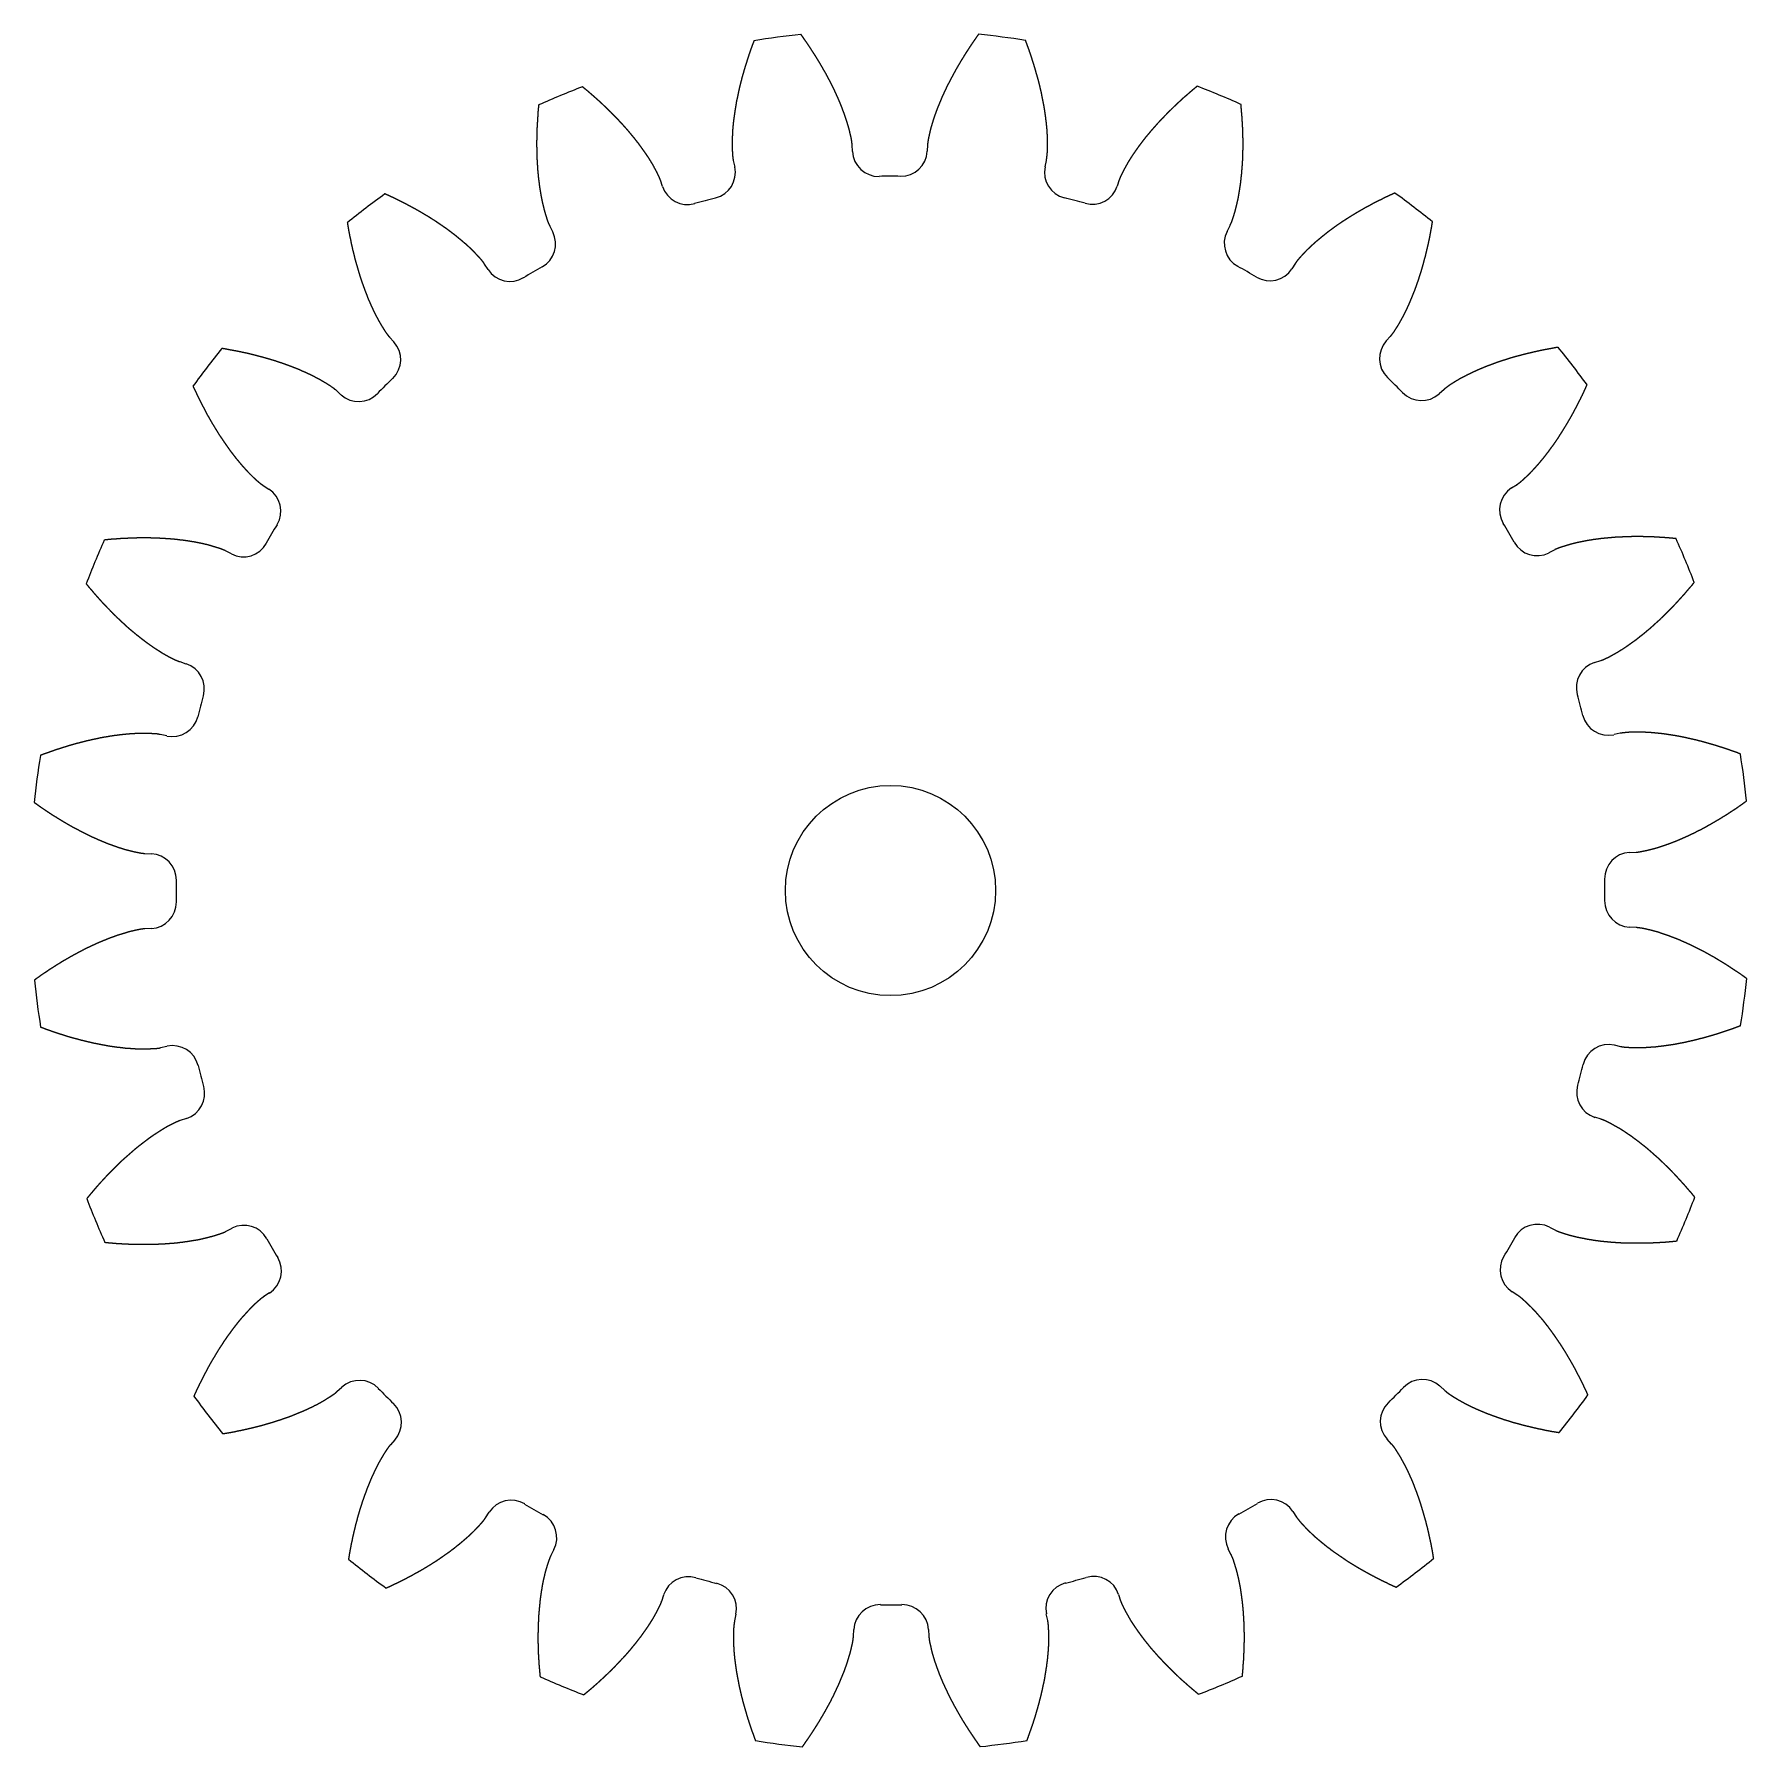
# Model space of a CAD drawing. Header units: millimetres. Extents: x -52 to 51, y -29 to 74.
import ezdxf

# ---------------------------------------------------------------- set-up
doc = ezdxf.new("R2010")
doc.units = ezdxf.units.MM
doc.layers.get('0').update_dxf_attribs({"linetype": 'CONTINUOUS'})

msp = doc.modelspace()

# ---------------------------------------------------------------- linework, layer by layer
for p, q in [((-2.67, 67.19), (-2.69, 67.59)), ((1.87, 67.59), (1.85, 67.2)), ((-9.87, 66.64), (-9.78, 66.25)), ((8.97, 66.27), (9.05, 66.65)), ((-14.14, 65.08), (-14.27, 65.45)), ((13.45, 65.48), (13.33, 65.1)), ((-20.95, 62.68), (-20.77, 62.32)), ((19.97, 62.36), (20.15, 62.71)), ((-24.68, 60.06), (-24.9, 60.39)), ((24.09, 60.44), (23.88, 60.1)), ((-30.64, 55.98), (-30.37, 55.69)), ((29.58, 55.74), (29.84, 56.03)), ((33.07, 52.81), (32.77, 52.55)), ((-33.57, 52.49), (-33.86, 52.76)), ((-38.26, 47.01), (-37.93, 46.79)), ((37.15, 46.86), (37.48, 47.07)), ((-40.19, 42.88), (-40.54, 43.06)), ((39.76, 43.13), (39.41, 42.95)), ((-43.3, 36.37), (-42.93, 36.24)), ((42.16, 36.32), (42.54, 36.44)), ((-44.09, 31.88), (-44.48, 31.96)), ((43.72, 32.04), (43.34, 31.96)), ((44.28, 24.84), (44.68, 24.86)), ((-45.42, 24.78), (-45.02, 24.76)), ((-45.02, 20.25), (-45.42, 20.22)), ((44.68, 20.3), (44.28, 20.32)), ((-44.46, 13.05), (-44.08, 13.13)), ((43.35, 13.21), (43.74, 13.12)), ((-42.9, 8.77), (-43.28, 8.65)), ((42.57, 8.72), (42.19, 8.84)), ((-40.5, 1.96), (-40.15, 2.14)), ((39.45, 2.21), (39.8, 2.03)), ((-37.89, -1.77), (-38.22, -1.99)), ((37.52, -1.92), (37.19, -1.71)), ((-33.81, -7.73), (-33.51, -7.46)), ((32.83, -7.4), (33.12, -7.67)), ((-30.32, -10.65), (-30.58, -10.95)), ((29.9, -10.9), (29.64, -10.6)), ((-24.83, -15.35), (-24.62, -15.02)), ((23.94, -14.98), (24.16, -15.31)), ((-20.7, -17.27), (-20.88, -17.63)), ((20.22, -17.59), (20.03, -17.24)), ((-14.19, -20.39), (-14.07, -20.01)), ((13.41, -19.99), (13.53, -20.37)), ((-9.71, -21.18), (-9.79, -21.57)), ((9.13, -21.55), (9.04, -21.16)), ((-2.61, -22.51), (-2.59, -22.11)), ((1.93, -22.11), (1.95, -22.5))]:
    msp.add_line(p, q)
msp.add_circle((-0.37, 22.54), 6.35)
for centre, radius, start, end in [((-0.37, 22.54), 52, 95.9732, 99.1268), ((-0.37, 22.54), 52, 80.9732, 84.1268), ((-0.37, 22.54), 52, 110.9732, 114.1268), ((-0.37, 22.54), 52, 65.9732, 69.1268), ((-11.33, 65.92), 1.59, -75.8122, 12.1306), ((-1.08, 67.27), 1.59, 182.9694, 270.9122), ((0.26, 67.28), 1.59, 269.1878, 357.1306), ((10.52, 65.93), 1.59, 167.9694, 255.9122), ((-0.37, 22.54), 43.15, 89.1878, 90.9122), ((-0.37, 22.54), 52, 125.9732, 129.1268), ((-12.63, 65.57), 1.59, 197.9694, 285.9122), ((-0.37, 22.54), 43.15, 104.1878, 105.9122), ((-0.37, 22.54), 43.15, 74.1878, 75.9122), ((11.82, 65.59), 1.59, 254.1878, 342.1306), ((-0.37, 22.54), 52, 50.9732, 54.1268), ((-22.19, 61.6), 1.59, -60.8122, 27.1306), ((21.38, 61.64), 1.59, 152.9694, 240.9122), ((-23.35, 60.93), 1.59, 212.9694, 300.9122), ((-0.37, 22.54), 43.15, 119.1878, 120.9122), ((-0.37, 22.54), 43.15, 59.1878, 60.9122), ((22.55, 60.97), 1.59, 239.1878, 327.1306), ((-0.37, 22.54), 52, 140.9732, 144.1268), ((-31.55, 54.62), 1.59, -45.8122, 42.1306), ((30.76, 54.68), 1.59, 137.9694, 225.9122), ((-0.37, 22.54), 52, 35.9732, 39.1268), ((-0.37, 22.54), 43.15, 134.1878, 135.9122), ((-0.37, 22.54), 43.15, 44.1878, 45.9122), ((-32.5, 53.67), 1.59, 227.9694, 315.9122), ((31.71, 53.73), 1.59, 224.1878, 312.1306), ((-38.79, 45.46), 1.59, -30.8122, 57.1306), ((38.01, 45.53), 1.59, 122.9694, 210.9122), ((-0.37, 22.54), 43.15, 149.1878, 150.9122), ((-0.37, 22.54), 43.15, 29.1878, 30.9122), ((-0.37, 22.54), 52, 155.9732, 159.1268), ((-39.46, 44.29), 1.59, 242.9694, 330.9122), ((38.69, 44.36), 1.59, 209.1878, 297.1306), ((-0.37, 22.54), 52, 20.9732, 24.1268), ((-43.41, 34.73), 1.59, -15.8122, 72.1306), ((42.65, 34.81), 1.59, 107.9694, 195.9122), ((-0.37, 22.54), 43.15, 164.1878, 165.9122), ((-0.37, 22.54), 43.15, 14.1878, 15.9122), ((43, 33.51), 1.59, 194.1878, 282.1306), ((-43.76, 33.43), 1.59, 257.9694, 345.9122), ((-0.37, 22.54), 52, 170.9732, 174.1268), ((-0.37, 22.54), 52, 5.9732, 9.1268), ((44.36, 23.26), 1.59, 92.9694, 180.9122), ((-45.1, 23.18), 1.59, -0.8122, 87.1306), ((-0.37, 22.54), 43.15, 179.1878, 180.9122), ((-0.37, 22.54), 43.15, -0.8122, 0.9122), ((-45.1, 21.83), 1.59, -87.0306, 0.9122), ((44.36, 21.91), 1.59, 179.1878, 267.1306), ((-0.37, 22.54), 52, 185.9732, 189.1268), ((-0.37, 22.54), 52, 350.9732, 354.1268), ((-43.74, 11.58), 1.59, 14.1878, 102.1306), ((43.02, 11.65), 1.59, 77.9694, 165.9122), ((-0.37, 22.54), 43.15, 194.1878, 195.9122), ((-0.37, 22.54), 43.15, 344.1878, 345.9122), ((-43.39, 10.28), 1.59, -72.0306, 15.9122), ((42.67, 10.35), 1.59, 164.1878, 252.1306), ((-0.37, 22.54), 52, 200.9732, 204.1268), ((-0.37, 22.54), 52, 335.9732, 339.1268), ((-39.43, 0.73), 1.59, 29.1878, 117.1306), ((38.72, 0.79), 1.59, 62.9694, 150.9122), ((-0.37, 22.54), 43.15, 209.1878, 210.9122), ((-0.37, 22.54), 43.15, 329.1878, 330.9122), ((-38.75, -0.44), 1.59, -57.0306, 30.9122), ((38.05, -0.37), 1.59, 149.1878, 237.1306), ((-32.45, -8.64), 1.59, 44.1878, 132.1306), ((31.76, -8.58), 1.59, 47.9694, 135.9122), ((-0.37, 22.54), 52, 215.9732, 219.1268), ((-0.37, 22.54), 43.15, 224.1878, 225.9122), ((-0.37, 22.54), 43.15, 314.1878, 315.9122), ((-0.37, 22.54), 52, 320.9732, 324.1268), ((-31.5, -9.59), 1.59, -42.0306, 45.9122), ((30.81, -9.54), 1.59, 134.1878, 222.1306), ((-23.28, -15.88), 1.59, 59.1878, 147.1306), ((-0.37, 22.54), 43.15, 299.1878, 300.9122), ((22.61, -15.84), 1.59, 32.9694, 120.9122), ((-0.37, 22.54), 43.15, 239.1878, 240.9122), ((-22.12, -16.55), 1.59, -27.0306, 60.9122), ((21.45, -16.51), 1.59, 119.1878, 207.1306), ((-0.37, 22.54), 52, 230.9732, 234.1268), ((-0.37, 22.54), 52, 305.9732, 309.1268), ((-12.56, -20.5), 1.59, 74.1878, 162.1306), ((-0.37, 22.54), 43.15, 254.1878, 255.9122), ((-11.26, -20.85), 1.59, -12.0306, 75.9122), ((10.6, -20.83), 1.59, 104.1878, 192.1306), ((-0.37, 22.54), 43.15, 284.1878, 285.9122), ((11.9, -20.48), 1.59, 17.9694, 105.9122), ((-1, -22.19), 1.59, 89.1878, 177.1306), ((-0.37, 22.54), 43.15, 269.1878, 270.9122), ((0.34, -22.19), 1.59, 2.9694, 90.9122), ((-0.37, 22.54), 52, 245.9732, 249.1268), ((-0.37, 22.54), 52, 290.9732, 294.1268), ((-0.37, 22.54), 52, 260.9732, 264.1268), ((-0.37, 22.54), 52, 275.9732, 279.1268)]:
    msp.add_arc(centre, radius, start, end)
for points in [[(-8.62, 73.88), (-8.63, 73.86), (-8.64, 73.82), (-8.66, 73.76), (-8.7, 73.68), (-8.73, 73.57), (-8.77, 73.47), (-8.81, 73.37), (-8.84, 73.26), (-8.88, 73.16), (-8.92, 73.06), (-8.95, 72.95), (-8.98, 72.85), (-9.02, 72.74), (-9.05, 72.64), (-9.08, 72.54), (-9.12, 72.43), (-9.15, 72.33), (-9.18, 72.22), (-9.21, 72.12), (-9.24, 72.02), (-9.27, 71.91), (-9.3, 71.81), (-9.33, 71.7), (-9.36, 71.6), (-9.38, 71.5), (-9.41, 71.39), (-9.44, 71.29), (-9.46, 71.18), (-9.49, 71.08), (-9.51, 70.97), (-9.54, 70.87), (-9.56, 70.77), (-9.58, 70.66), (-9.6, 70.56), (-9.62, 70.45), (-9.65, 70.35), (-9.67, 70.25), (-9.69, 70.14), (-9.7, 70.04), (-9.72, 69.93), (-9.74, 69.83), (-9.76, 69.72), (-9.77, 69.62), (-9.79, 69.52), (-9.8, 69.41), (-9.82, 69.31), (-9.83, 69.2), (-9.85, 69.1), (-9.86, 69), (-9.87, 68.89), (-9.88, 68.79), (-9.89, 68.69), (-9.9, 68.58), (-9.91, 68.48), (-9.91, 68.38), (-9.92, 68.27), (-9.92, 68.17), (-9.93, 68.07), (-9.93, 67.96), (-9.94, 67.86), (-9.94, 67.76), (-9.94, 67.65), (-9.94, 67.55), (-9.93, 67.45), (-9.93, 67.35), (-9.93, 67.24), (-9.92, 67.14), (-9.92, 67.04), (-9.91, 66.94), (-9.9, 66.84), (-9.89, 66.76), (-9.88, 66.7), (-9.87, 66.66), (-9.87, 66.64)], [(-2.69, 67.59), (-2.69, 67.61), (-2.69, 67.65), (-2.7, 67.71), (-2.71, 67.79), (-2.72, 67.89), (-2.74, 67.99), (-2.76, 68.09), (-2.79, 68.19), (-2.81, 68.29), (-2.83, 68.39), (-2.86, 68.49), (-2.88, 68.59), (-2.91, 68.69), (-2.94, 68.79), (-2.97, 68.89), (-3, 68.98), (-3.03, 69.08), (-3.06, 69.18), (-3.1, 69.28), (-3.13, 69.38), (-3.16, 69.47), (-3.2, 69.57), (-3.24, 69.67), (-3.27, 69.77), (-3.31, 69.86), (-3.35, 69.96), (-3.39, 70.06), (-3.43, 70.16), (-3.47, 70.25), (-3.51, 70.35), (-3.55, 70.45), (-3.6, 70.54), (-3.64, 70.64), (-3.68, 70.73), (-3.73, 70.83), (-3.77, 70.92), (-3.82, 71.02), (-3.87, 71.12), (-3.91, 71.21), (-3.96, 71.31), (-4.01, 71.4), (-4.06, 71.5), (-4.11, 71.59), (-4.16, 71.68), (-4.21, 71.78), (-4.26, 71.87), (-4.31, 71.97), (-4.37, 72.06), (-4.42, 72.15), (-4.47, 72.25), (-4.53, 72.34), (-4.58, 72.43), (-4.64, 72.53), (-4.69, 72.62), (-4.75, 72.71), (-4.81, 72.8), (-4.86, 72.9), (-4.92, 72.99), (-4.98, 73.08), (-5.04, 73.17), (-5.1, 73.26), (-5.16, 73.36), (-5.22, 73.45), (-5.28, 73.54), (-5.34, 73.63), (-5.4, 73.72), (-5.46, 73.81), (-5.53, 73.9), (-5.59, 73.99), (-5.65, 74.08), (-5.7, 74.15), (-5.74, 74.21), (-5.77, 74.24), (-5.78, 74.26)], [(4.95, 74.27), (4.94, 74.25), (4.91, 74.22), (4.87, 74.16), (4.82, 74.09), (4.76, 74), (4.7, 73.91), (4.63, 73.82), (4.57, 73.73), (4.51, 73.64), (4.45, 73.55), (4.39, 73.46), (4.33, 73.36), (4.27, 73.27), (4.21, 73.18), (4.15, 73.09), (4.09, 73), (4.04, 72.9), (3.98, 72.81), (3.92, 72.72), (3.87, 72.63), (3.81, 72.53), (3.76, 72.44), (3.7, 72.35), (3.65, 72.25), (3.59, 72.16), (3.54, 72.07), (3.49, 71.97), (3.44, 71.88), (3.39, 71.79), (3.34, 71.69), (3.29, 71.6), (3.24, 71.5), (3.19, 71.41), (3.14, 71.31), (3.09, 71.22), (3.04, 71.12), (3, 71.03), (2.95, 70.93), (2.91, 70.83), (2.86, 70.74), (2.82, 70.64), (2.77, 70.55), (2.73, 70.45), (2.69, 70.35), (2.65, 70.26), (2.61, 70.16), (2.57, 70.06), (2.53, 69.97), (2.49, 69.87), (2.45, 69.77), (2.41, 69.67), (2.38, 69.58), (2.34, 69.48), (2.31, 69.38), (2.27, 69.28), (2.24, 69.19), (2.21, 69.09), (2.18, 68.99), (2.15, 68.89), (2.12, 68.79), (2.09, 68.69), (2.06, 68.59), (2.04, 68.49), (2.01, 68.39), (1.99, 68.29), (1.97, 68.19), (1.95, 68.09), (1.92, 68), (1.91, 67.9), (1.89, 67.79), (1.88, 67.71), (1.87, 67.65), (1.87, 67.61), (1.87, 67.59)], [(9.05, 66.65), (9.05, 66.67), (9.06, 66.71), (9.07, 66.77), (9.08, 66.85), (9.09, 66.96), (9.1, 67.06), (9.11, 67.16), (9.11, 67.26), (9.11, 67.36), (9.12, 67.47), (9.12, 67.57), (9.12, 67.67), (9.12, 67.77), (9.12, 67.88), (9.11, 67.98), (9.11, 68.08), (9.11, 68.19), (9.1, 68.29), (9.09, 68.39), (9.09, 68.5), (9.08, 68.6), (9.07, 68.7), (9.06, 68.81), (9.05, 68.91), (9.04, 69.01), (9.02, 69.12), (9.01, 69.22), (9, 69.33), (8.98, 69.43), (8.97, 69.53), (8.95, 69.64), (8.94, 69.74), (8.92, 69.85), (8.9, 69.95), (8.88, 70.05), (8.86, 70.16), (8.84, 70.26), (8.82, 70.37), (8.8, 70.47), (8.78, 70.57), (8.76, 70.68), (8.74, 70.78), (8.71, 70.89), (8.69, 70.99), (8.66, 71.1), (8.64, 71.2), (8.61, 71.3), (8.59, 71.41), (8.56, 71.51), (8.53, 71.62), (8.5, 71.72), (8.47, 71.82), (8.44, 71.93), (8.41, 72.03), (8.38, 72.14), (8.35, 72.24), (8.32, 72.34), (8.29, 72.45), (8.26, 72.55), (8.22, 72.66), (8.19, 72.76), (8.16, 72.86), (8.12, 72.97), (8.09, 73.07), (8.05, 73.17), (8.02, 73.28), (7.98, 73.38), (7.94, 73.49), (7.9, 73.59), (7.87, 73.69), (7.84, 73.77), (7.81, 73.84), (7.8, 73.88), (7.79, 73.9)], [(-14.27, 65.45), (-14.27, 65.47), (-14.29, 65.51), (-14.31, 65.57), (-14.34, 65.64), (-14.38, 65.74), (-14.43, 65.83), (-14.47, 65.92), (-14.52, 66.01), (-14.57, 66.1), (-14.62, 66.19), (-14.66, 66.28), (-14.71, 66.37), (-14.77, 66.46), (-14.82, 66.55), (-14.87, 66.63), (-14.93, 66.72), (-14.98, 66.81), (-15.04, 66.89), (-15.1, 66.98), (-15.16, 67.07), (-15.22, 67.15), (-15.28, 67.24), (-15.34, 67.32), (-15.4, 67.41), (-15.46, 67.49), (-15.52, 67.57), (-15.58, 67.66), (-15.65, 67.74), (-15.71, 67.82), (-15.78, 67.91), (-15.84, 67.99), (-15.91, 68.07), (-15.98, 68.15), (-16.04, 68.23), (-16.11, 68.31), (-16.18, 68.39), (-16.25, 68.48), (-16.32, 68.56), (-16.39, 68.63), (-16.46, 68.71), (-16.53, 68.79), (-16.6, 68.87), (-16.68, 68.95), (-16.75, 69.03), (-16.82, 69.11), (-16.9, 69.18), (-16.97, 69.26), (-17.05, 69.34), (-17.12, 69.41), (-17.2, 69.49), (-17.27, 69.57), (-17.35, 69.64), (-17.43, 69.72), (-17.51, 69.79), (-17.58, 69.87), (-17.66, 69.94), (-17.74, 70.02), (-17.82, 70.09), (-17.9, 70.17), (-17.98, 70.24), (-18.06, 70.31), (-18.15, 70.39), (-18.23, 70.46), (-18.31, 70.53), (-18.39, 70.6), (-18.47, 70.67), (-18.56, 70.75), (-18.64, 70.82), (-18.73, 70.89), (-18.81, 70.96), (-18.88, 71.01), (-18.93, 71.06), (-18.96, 71.08), (-18.98, 71.1)], [(18.16, 71.13), (18.14, 71.12), (18.11, 71.09), (18.06, 71.05), (17.99, 70.99), (17.9, 70.92), (17.82, 70.85), (17.74, 70.78), (17.65, 70.71), (17.57, 70.63), (17.49, 70.56), (17.4, 70.49), (17.32, 70.42), (17.24, 70.34), (17.16, 70.27), (17.08, 70.2), (17, 70.12), (16.92, 70.05), (16.84, 69.97), (16.76, 69.9), (16.68, 69.82), (16.61, 69.75), (16.53, 69.67), (16.45, 69.6), (16.38, 69.52), (16.3, 69.44), (16.23, 69.37), (16.15, 69.29), (16.08, 69.21), (16, 69.14), (15.93, 69.06), (15.86, 68.98), (15.78, 68.9), (15.71, 68.82), (15.64, 68.74), (15.57, 68.66), (15.5, 68.58), (15.43, 68.5), (15.36, 68.42), (15.29, 68.34), (15.23, 68.26), (15.16, 68.18), (15.09, 68.1), (15.02, 68.02), (14.96, 67.93), (14.89, 67.85), (14.83, 67.77), (14.77, 67.68), (14.7, 67.6), (14.64, 67.52), (14.58, 67.43), (14.52, 67.35), (14.46, 67.26), (14.4, 67.18), (14.34, 67.09), (14.28, 67.01), (14.22, 66.92), (14.17, 66.83), (14.11, 66.75), (14.06, 66.66), (14, 66.57), (13.95, 66.48), (13.9, 66.39), (13.85, 66.3), (13.8, 66.21), (13.75, 66.12), (13.7, 66.03), (13.66, 65.94), (13.61, 65.85), (13.57, 65.76), (13.52, 65.67), (13.49, 65.59), (13.47, 65.54), (13.46, 65.5), (13.45, 65.48)], [(-21.62, 70), (-21.63, 69.98), (-21.63, 69.93), (-21.64, 69.87), (-21.65, 69.78), (-21.66, 69.67), (-21.67, 69.56), (-21.67, 69.45), (-21.68, 69.34), (-21.69, 69.23), (-21.7, 69.12), (-21.7, 69.01), (-21.71, 68.9), (-21.72, 68.8), (-21.72, 68.69), (-21.73, 68.58), (-21.73, 68.47), (-21.73, 68.36), (-21.74, 68.25), (-21.74, 68.14), (-21.74, 68.03), (-21.74, 67.93), (-21.75, 67.82), (-21.75, 67.71), (-21.75, 67.6), (-21.75, 67.5), (-21.74, 67.39), (-21.74, 67.28), (-21.74, 67.17), (-21.74, 67.07), (-21.73, 66.96), (-21.73, 66.85), (-21.73, 66.75), (-21.72, 66.64), (-21.72, 66.53), (-21.71, 66.43), (-21.7, 66.32), (-21.7, 66.21), (-21.69, 66.11), (-21.68, 66), (-21.67, 65.9), (-21.66, 65.79), (-21.65, 65.69), (-21.64, 65.58), (-21.63, 65.48), (-21.61, 65.37), (-21.6, 65.27), (-21.59, 65.17), (-21.57, 65.06), (-21.56, 64.96), (-21.54, 64.86), (-21.52, 64.75), (-21.51, 64.65), (-21.49, 64.55), (-21.47, 64.45), (-21.45, 64.34), (-21.43, 64.24), (-21.41, 64.14), (-21.39, 64.04), (-21.36, 63.94), (-21.34, 63.84), (-21.31, 63.74), (-21.29, 63.64), (-21.26, 63.54), (-21.23, 63.44), (-21.2, 63.34), (-21.17, 63.25), (-21.14, 63.15), (-21.11, 63.05), (-21.08, 62.96), (-21.04, 62.86), (-21.01, 62.79), (-20.98, 62.73), (-20.96, 62.69), (-20.95, 62.68)], [(20.15, 62.71), (20.15, 62.73), (20.17, 62.77), (20.2, 62.82), (20.23, 62.9), (20.27, 62.99), (20.3, 63.09), (20.33, 63.19), (20.36, 63.28), (20.39, 63.38), (20.42, 63.48), (20.45, 63.58), (20.48, 63.68), (20.5, 63.78), (20.53, 63.88), (20.55, 63.98), (20.57, 64.08), (20.6, 64.18), (20.62, 64.28), (20.64, 64.38), (20.66, 64.48), (20.68, 64.58), (20.69, 64.69), (20.71, 64.79), (20.73, 64.89), (20.74, 65), (20.76, 65.1), (20.77, 65.2), (20.79, 65.31), (20.8, 65.41), (20.81, 65.52), (20.82, 65.62), (20.83, 65.72), (20.85, 65.83), (20.85, 65.93), (20.86, 66.04), (20.87, 66.15), (20.88, 66.25), (20.89, 66.36), (20.89, 66.46), (20.9, 66.57), (20.91, 66.68), (20.91, 66.78), (20.91, 66.89), (20.92, 67), (20.92, 67.1), (20.92, 67.21), (20.93, 67.32), (20.93, 67.42), (20.93, 67.53), (20.93, 67.64), (20.93, 67.75), (20.93, 67.86), (20.93, 67.96), (20.92, 68.07), (20.92, 68.18), (20.92, 68.29), (20.92, 68.4), (20.91, 68.51), (20.91, 68.61), (20.9, 68.72), (20.9, 68.83), (20.89, 68.94), (20.88, 69.05), (20.88, 69.16), (20.87, 69.27), (20.86, 69.38), (20.85, 69.49), (20.84, 69.6), (20.83, 69.71), (20.82, 69.82), (20.82, 69.91), (20.81, 69.97), (20.81, 70.02), (20.8, 70.04)], [(-24.9, 60.39), (-24.91, 60.41), (-24.93, 60.45), (-24.97, 60.5), (-25.02, 60.56), (-25.08, 60.64), (-25.15, 60.72), (-25.22, 60.79), (-25.29, 60.87), (-25.36, 60.94), (-25.43, 61.02), (-25.5, 61.09), (-25.57, 61.16), (-25.64, 61.24), (-25.72, 61.31), (-25.79, 61.38), (-25.87, 61.45), (-25.94, 61.52), (-26.02, 61.59), (-26.1, 61.65), (-26.18, 61.72), (-26.26, 61.79), (-26.34, 61.86), (-26.42, 61.92), (-26.5, 61.99), (-26.58, 62.05), (-26.66, 62.12), (-26.74, 62.18), (-26.83, 62.25), (-26.91, 62.31), (-26.99, 62.37), (-27.08, 62.44), (-27.16, 62.5), (-27.25, 62.56), (-27.34, 62.62), (-27.42, 62.68), (-27.51, 62.74), (-27.6, 62.8), (-27.69, 62.86), (-27.77, 62.92), (-27.86, 62.98), (-27.95, 63.03), (-28.04, 63.09), (-28.13, 63.15), (-28.22, 63.21), (-28.31, 63.26), (-28.41, 63.32), (-28.5, 63.37), (-28.59, 63.43), (-28.68, 63.48), (-28.78, 63.54), (-28.87, 63.59), (-28.96, 63.64), (-29.06, 63.7), (-29.15, 63.75), (-29.25, 63.8), (-29.34, 63.85), (-29.44, 63.9), (-29.53, 63.95), (-29.63, 64.01), (-29.73, 64.06), (-29.82, 64.1), (-29.92, 64.15), (-30.02, 64.2), (-30.12, 64.25), (-30.22, 64.3), (-30.32, 64.35), (-30.41, 64.4), (-30.51, 64.44), (-30.61, 64.49), (-30.71, 64.53), (-30.79, 64.57), (-30.85, 64.6), (-30.89, 64.62), (-30.91, 64.63)], [(30.1, 64.68), (30.08, 64.67), (30.04, 64.65), (29.98, 64.62), (29.9, 64.59), (29.8, 64.54), (29.7, 64.49), (29.6, 64.45), (29.5, 64.4), (29.4, 64.35), (29.31, 64.3), (29.21, 64.25), (29.11, 64.21), (29.01, 64.16), (28.92, 64.11), (28.82, 64.06), (28.72, 64.01), (28.63, 63.95), (28.53, 63.9), (28.44, 63.85), (28.34, 63.8), (28.25, 63.75), (28.15, 63.69), (28.06, 63.64), (27.97, 63.59), (27.87, 63.53), (27.78, 63.48), (27.69, 63.42), (27.6, 63.37), (27.5, 63.31), (27.41, 63.25), (27.32, 63.2), (27.23, 63.14), (27.14, 63.08), (27.05, 63.02), (26.96, 62.97), (26.88, 62.91), (26.79, 62.85), (26.7, 62.79), (26.61, 62.73), (26.53, 62.67), (26.44, 62.61), (26.35, 62.54), (26.27, 62.48), (26.18, 62.42), (26.1, 62.36), (26.02, 62.29), (25.93, 62.23), (25.85, 62.16), (25.77, 62.1), (25.69, 62.03), (25.61, 61.97), (25.53, 61.9), (25.45, 61.83), (25.37, 61.77), (25.29, 61.7), (25.21, 61.63), (25.14, 61.56), (25.06, 61.49), (24.98, 61.42), (24.91, 61.35), (24.84, 61.28), (24.76, 61.21), (24.69, 61.13), (24.62, 61.06), (24.55, 60.98), (24.48, 60.91), (24.41, 60.83), (24.34, 60.76), (24.28, 60.68), (24.21, 60.6), (24.16, 60.54), (24.13, 60.49), (24.11, 60.45), (24.09, 60.44)], [(-33.18, 62.88), (-33.18, 62.86), (-33.17, 62.82), (-33.16, 62.75), (-33.15, 62.66), (-33.13, 62.56), (-33.11, 62.45), (-33.09, 62.34), (-33.07, 62.23), (-33.05, 62.12), (-33.03, 62.02), (-33, 61.91), (-32.98, 61.8), (-32.96, 61.69), (-32.94, 61.59), (-32.91, 61.48), (-32.89, 61.38), (-32.87, 61.27), (-32.84, 61.16), (-32.81, 61.06), (-32.79, 60.95), (-32.76, 60.85), (-32.74, 60.74), (-32.71, 60.64), (-32.68, 60.53), (-32.65, 60.43), (-32.62, 60.33), (-32.59, 60.22), (-32.56, 60.12), (-32.53, 60.02), (-32.5, 59.92), (-32.47, 59.81), (-32.44, 59.71), (-32.41, 59.61), (-32.37, 59.51), (-32.34, 59.41), (-32.31, 59.31), (-32.27, 59.21), (-32.24, 59.11), (-32.2, 59.01), (-32.16, 58.91), (-32.13, 58.81), (-32.09, 58.71), (-32.05, 58.61), (-32.01, 58.51), (-31.98, 58.42), (-31.94, 58.32), (-31.9, 58.22), (-31.85, 58.13), (-31.81, 58.03), (-31.77, 57.93), (-31.73, 57.84), (-31.68, 57.74), (-31.64, 57.65), (-31.6, 57.56), (-31.55, 57.46), (-31.5, 57.37), (-31.46, 57.28), (-31.41, 57.19), (-31.36, 57.1), (-31.31, 57), (-31.26, 56.91), (-31.21, 56.83), (-31.16, 56.74), (-31.11, 56.65), (-31.05, 56.56), (-31, 56.48), (-30.94, 56.39), (-30.89, 56.3), (-30.83, 56.22), (-30.77, 56.14), (-30.72, 56.07), (-30.68, 56.03), (-30.65, 56), (-30.64, 55.98)], [(29.84, 56.03), (29.86, 56.05), (29.88, 56.08), (29.92, 56.13), (29.97, 56.19), (30.03, 56.27), (30.09, 56.36), (30.14, 56.44), (30.2, 56.53), (30.25, 56.62), (30.31, 56.7), (30.36, 56.79), (30.41, 56.88), (30.46, 56.97), (30.51, 57.06), (30.56, 57.15), (30.61, 57.24), (30.66, 57.33), (30.7, 57.42), (30.75, 57.52), (30.8, 57.61), (30.84, 57.7), (30.88, 57.8), (30.93, 57.89), (30.97, 57.99), (31.01, 58.08), (31.05, 58.18), (31.09, 58.28), (31.13, 58.37), (31.17, 58.47), (31.21, 58.57), (31.25, 58.67), (31.29, 58.76), (31.33, 58.86), (31.36, 58.96), (31.4, 59.06), (31.43, 59.16), (31.47, 59.26), (31.5, 59.36), (31.54, 59.46), (31.57, 59.56), (31.6, 59.67), (31.64, 59.77), (31.67, 59.87), (31.7, 59.97), (31.73, 60.07), (31.76, 60.18), (31.79, 60.28), (31.82, 60.38), (31.85, 60.49), (31.87, 60.59), (31.9, 60.7), (31.93, 60.8), (31.96, 60.9), (31.98, 61.01), (32.01, 61.11), (32.03, 61.22), (32.06, 61.33), (32.08, 61.43), (32.11, 61.54), (32.13, 61.64), (32.15, 61.75), (32.18, 61.86), (32.2, 61.97), (32.22, 62.07), (32.24, 62.18), (32.26, 62.29), (32.28, 62.4), (32.3, 62.5), (32.32, 62.61), (32.34, 62.72), (32.35, 62.81), (32.36, 62.87), (32.37, 62.92), (32.37, 62.94)], [(-33.86, 52.76), (-33.88, 52.77), (-33.91, 52.8), (-33.95, 52.84), (-34.02, 52.89), (-34.1, 52.94), (-34.18, 53), (-34.27, 53.06), (-34.36, 53.11), (-34.44, 53.17), (-34.53, 53.22), (-34.62, 53.27), (-34.71, 53.32), (-34.8, 53.38), (-34.89, 53.43), (-34.98, 53.47), (-35.07, 53.52), (-35.16, 53.57), (-35.25, 53.62), (-35.34, 53.66), (-35.44, 53.71), (-35.53, 53.75), (-35.63, 53.8), (-35.72, 53.84), (-35.82, 53.88), (-35.91, 53.92), (-36.01, 53.97), (-36.1, 54.01), (-36.2, 54.05), (-36.3, 54.09), (-36.4, 54.12), (-36.49, 54.16), (-36.59, 54.2), (-36.69, 54.24), (-36.79, 54.27), (-36.89, 54.31), (-36.99, 54.35), (-37.09, 54.38), (-37.19, 54.42), (-37.29, 54.45), (-37.39, 54.48), (-37.49, 54.52), (-37.59, 54.55), (-37.7, 54.58), (-37.8, 54.61), (-37.9, 54.64), (-38, 54.67), (-38.11, 54.7), (-38.21, 54.73), (-38.31, 54.76), (-38.42, 54.79), (-38.52, 54.81), (-38.63, 54.84), (-38.73, 54.87), (-38.84, 54.9), (-38.94, 54.92), (-39.05, 54.95), (-39.15, 54.97), (-39.26, 55), (-39.36, 55.02), (-39.47, 55.04), (-39.58, 55.07), (-39.68, 55.09), (-39.79, 55.11), (-39.9, 55.13), (-40.01, 55.15), (-40.11, 55.17), (-40.22, 55.19), (-40.33, 55.21), (-40.44, 55.23), (-40.55, 55.25), (-40.63, 55.27), (-40.7, 55.28), (-40.74, 55.28), (-40.77, 55.29)], [(39.97, 55.36), (39.95, 55.35), (39.9, 55.35), (39.84, 55.34), (39.75, 55.32), (39.64, 55.3), (39.53, 55.28), (39.43, 55.26), (39.32, 55.24), (39.21, 55.22), (39.1, 55.2), (39, 55.18), (38.89, 55.16), (38.78, 55.13), (38.68, 55.11), (38.57, 55.09), (38.46, 55.06), (38.36, 55.04), (38.25, 55.01), (38.15, 54.99), (38.04, 54.96), (37.94, 54.94), (37.83, 54.91), (37.73, 54.88), (37.62, 54.85), (37.52, 54.83), (37.41, 54.8), (37.31, 54.77), (37.21, 54.74), (37.11, 54.71), (37, 54.68), (36.9, 54.64), (36.8, 54.61), (36.7, 54.58), (36.6, 54.55), (36.49, 54.51), (36.39, 54.48), (36.29, 54.45), (36.19, 54.41), (36.09, 54.37), (35.99, 54.34), (35.9, 54.3), (35.8, 54.26), (35.7, 54.23), (35.6, 54.19), (35.5, 54.15), (35.41, 54.11), (35.31, 54.07), (35.21, 54.03), (35.12, 53.99), (35.02, 53.94), (34.93, 53.9), (34.83, 53.86), (34.74, 53.81), (34.64, 53.77), (34.55, 53.72), (34.46, 53.68), (34.37, 53.63), (34.27, 53.58), (34.18, 53.54), (34.09, 53.49), (34, 53.44), (33.91, 53.38), (33.82, 53.33), (33.74, 53.28), (33.65, 53.23), (33.56, 53.17), (33.48, 53.12), (33.39, 53.06), (33.31, 53), (33.23, 52.94), (33.16, 52.89), (33.11, 52.85), (33.08, 52.83), (33.07, 52.81)], [(-42.51, 53.01), (-42.5, 52.99), (-42.48, 52.95), (-42.45, 52.89), (-42.41, 52.81), (-42.37, 52.71), (-42.32, 52.61), (-42.27, 52.51), (-42.23, 52.42), (-42.18, 52.32), (-42.13, 52.22), (-42.08, 52.12), (-42.03, 52.02), (-41.98, 51.93), (-41.93, 51.83), (-41.88, 51.73), (-41.83, 51.64), (-41.78, 51.54), (-41.73, 51.44), (-41.68, 51.35), (-41.63, 51.25), (-41.57, 51.16), (-41.52, 51.06), (-41.47, 50.97), (-41.41, 50.88), (-41.36, 50.78), (-41.3, 50.69), (-41.25, 50.6), (-41.19, 50.51), (-41.14, 50.42), (-41.08, 50.33), (-41.02, 50.23), (-40.97, 50.14), (-40.91, 50.05), (-40.85, 49.97), (-40.79, 49.88), (-40.73, 49.79), (-40.67, 49.7), (-40.61, 49.61), (-40.55, 49.53), (-40.49, 49.44), (-40.43, 49.35), (-40.37, 49.27), (-40.31, 49.18), (-40.25, 49.1), (-40.18, 49.01), (-40.12, 48.93), (-40.06, 48.85), (-39.99, 48.76), (-39.93, 48.68), (-39.86, 48.6), (-39.79, 48.52), (-39.73, 48.44), (-39.66, 48.36), (-39.59, 48.28), (-39.53, 48.2), (-39.46, 48.13), (-39.39, 48.05), (-39.32, 47.97), (-39.25, 47.9), (-39.18, 47.82), (-39.11, 47.75), (-39.03, 47.67), (-38.96, 47.6), (-38.89, 47.53), (-38.81, 47.46), (-38.74, 47.39), (-38.66, 47.32), (-38.59, 47.26), (-38.51, 47.19), (-38.43, 47.12), (-38.36, 47.08), (-38.31, 47.04), (-38.28, 47.02), (-38.26, 47.01)], [(37.48, 47.07), (37.5, 47.08), (37.53, 47.11), (37.58, 47.14), (37.65, 47.19), (37.73, 47.26), (37.8, 47.32), (37.88, 47.39), (37.95, 47.46), (38.03, 47.53), (38.1, 47.6), (38.18, 47.67), (38.25, 47.74), (38.32, 47.82), (38.39, 47.89), (38.46, 47.96), (38.53, 48.04), (38.6, 48.12), (38.67, 48.19), (38.74, 48.27), (38.81, 48.35), (38.88, 48.43), (38.94, 48.51), (39.01, 48.59), (39.08, 48.67), (39.14, 48.75), (39.21, 48.83), (39.27, 48.92), (39.33, 49), (39.4, 49.08), (39.46, 49.17), (39.52, 49.25), (39.58, 49.34), (39.65, 49.42), (39.71, 49.51), (39.77, 49.6), (39.83, 49.68), (39.89, 49.77), (39.95, 49.86), (40.01, 49.95), (40.06, 50.04), (40.12, 50.13), (40.18, 50.22), (40.24, 50.31), (40.29, 50.4), (40.35, 50.49), (40.4, 50.58), (40.46, 50.67), (40.51, 50.76), (40.57, 50.86), (40.62, 50.95), (40.68, 51.04), (40.73, 51.14), (40.78, 51.23), (40.84, 51.33), (40.89, 51.42), (40.94, 51.52), (40.99, 51.61), (41.04, 51.71), (41.09, 51.8), (41.14, 51.9), (41.19, 52), (41.24, 52.1), (41.29, 52.19), (41.34, 52.29), (41.39, 52.39), (41.44, 52.49), (41.48, 52.59), (41.53, 52.69), (41.58, 52.79), (41.62, 52.89), (41.66, 52.97), (41.69, 53.03), (41.7, 53.07), (41.71, 53.09)], [(-40.54, 43.06), (-40.56, 43.07), (-40.59, 43.09), (-40.65, 43.11), (-40.72, 43.14), (-40.82, 43.18), (-40.92, 43.21), (-41.01, 43.24), (-41.11, 43.27), (-41.21, 43.3), (-41.31, 43.33), (-41.4, 43.36), (-41.5, 43.39), (-41.6, 43.42), (-41.7, 43.44), (-41.8, 43.46), (-41.9, 43.49), (-42, 43.51), (-42.11, 43.53), (-42.21, 43.55), (-42.31, 43.57), (-42.41, 43.59), (-42.51, 43.61), (-42.62, 43.62), (-42.72, 43.64), (-42.82, 43.66), (-42.93, 43.67), (-43.03, 43.69), (-43.13, 43.7), (-43.24, 43.71), (-43.34, 43.72), (-43.45, 43.74), (-43.55, 43.75), (-43.66, 43.76), (-43.76, 43.77), (-43.87, 43.78), (-43.97, 43.78), (-44.08, 43.79), (-44.18, 43.8), (-44.29, 43.81), (-44.4, 43.81), (-44.5, 43.82), (-44.61, 43.82), (-44.72, 43.83), (-44.82, 43.83), (-44.93, 43.83), (-45.04, 43.84), (-45.14, 43.84), (-45.25, 43.84), (-45.36, 43.84), (-45.47, 43.84), (-45.57, 43.84), (-45.68, 43.84), (-45.79, 43.84), (-45.9, 43.84), (-46.01, 43.83), (-46.12, 43.83), (-46.22, 43.83), (-46.33, 43.82), (-46.44, 43.82), (-46.55, 43.81), (-46.66, 43.81), (-46.77, 43.8), (-46.88, 43.8), (-46.99, 43.79), (-47.1, 43.78), (-47.21, 43.77), (-47.32, 43.77), (-47.42, 43.76), (-47.53, 43.75), (-47.64, 43.74), (-47.73, 43.73), (-47.8, 43.72), (-47.84, 43.72), (-47.86, 43.72)], [(47.09, 43.8), (47.07, 43.8), (47.02, 43.8), (46.96, 43.81), (46.87, 43.82), (46.76, 43.83), (46.65, 43.84), (46.54, 43.85), (46.43, 43.86), (46.32, 43.86), (46.21, 43.87), (46.1, 43.88), (45.99, 43.88), (45.88, 43.89), (45.77, 43.9), (45.67, 43.9), (45.56, 43.9), (45.45, 43.91), (45.34, 43.91), (45.23, 43.91), (45.12, 43.92), (45.01, 43.92), (44.91, 43.92), (44.8, 43.92), (44.69, 43.92), (44.58, 43.92), (44.47, 43.92), (44.37, 43.92), (44.26, 43.91), (44.15, 43.91), (44.05, 43.91), (43.94, 43.9), (43.83, 43.9), (43.73, 43.89), (43.62, 43.89), (43.51, 43.88), (43.41, 43.88), (43.3, 43.87), (43.2, 43.86), (43.09, 43.85), (42.98, 43.84), (42.88, 43.83), (42.77, 43.82), (42.67, 43.81), (42.57, 43.8), (42.46, 43.79), (42.36, 43.77), (42.25, 43.76), (42.15, 43.75), (42.05, 43.73), (41.94, 43.71), (41.84, 43.7), (41.74, 43.68), (41.63, 43.66), (41.53, 43.64), (41.43, 43.62), (41.33, 43.6), (41.23, 43.58), (41.13, 43.56), (41.03, 43.54), (40.93, 43.51), (40.83, 43.49), (40.73, 43.46), (40.63, 43.43), (40.53, 43.4), (40.43, 43.37), (40.33, 43.34), (40.24, 43.31), (40.14, 43.28), (40.04, 43.25), (39.95, 43.21), (39.87, 43.18), (39.82, 43.16), (39.78, 43.14), (39.76, 43.13)], [(-48.96, 41.07), (-48.94, 41.05), (-48.91, 41.02), (-48.87, 40.97), (-48.82, 40.9), (-48.75, 40.82), (-48.67, 40.73), (-48.6, 40.65), (-48.53, 40.56), (-48.46, 40.48), (-48.39, 40.4), (-48.32, 40.32), (-48.24, 40.24), (-48.17, 40.15), (-48.1, 40.07), (-48.02, 39.99), (-47.95, 39.91), (-47.87, 39.83), (-47.8, 39.75), (-47.73, 39.68), (-47.65, 39.6), (-47.57, 39.52), (-47.5, 39.44), (-47.42, 39.37), (-47.35, 39.29), (-47.27, 39.21), (-47.19, 39.14), (-47.12, 39.06), (-47.04, 38.99), (-46.96, 38.92), (-46.88, 38.84), (-46.81, 38.77), (-46.73, 38.7), (-46.65, 38.63), (-46.57, 38.55), (-46.49, 38.48), (-46.41, 38.41), (-46.33, 38.34), (-46.25, 38.27), (-46.17, 38.21), (-46.09, 38.14), (-46.01, 38.07), (-45.92, 38), (-45.84, 37.94), (-45.76, 37.87), (-45.68, 37.81), (-45.59, 37.74), (-45.51, 37.68), (-45.43, 37.62), (-45.34, 37.55), (-45.26, 37.49), (-45.17, 37.43), (-45.09, 37.37), (-45, 37.31), (-44.92, 37.25), (-44.83, 37.19), (-44.75, 37.14), (-44.66, 37.08), (-44.57, 37.03), (-44.49, 36.97), (-44.4, 36.92), (-44.31, 36.86), (-44.22, 36.81), (-44.13, 36.76), (-44.04, 36.71), (-43.95, 36.66), (-43.86, 36.62), (-43.77, 36.57), (-43.68, 36.52), (-43.59, 36.48), (-43.49, 36.44), (-43.42, 36.41), (-43.36, 36.39), (-43.32, 36.37), (-43.3, 36.37)], [(42.54, 36.44), (42.56, 36.45), (42.6, 36.46), (42.66, 36.48), (42.73, 36.51), (42.82, 36.55), (42.92, 36.6), (43.01, 36.64), (43.1, 36.69), (43.19, 36.74), (43.28, 36.79), (43.37, 36.84), (43.46, 36.89), (43.55, 36.94), (43.63, 36.99), (43.72, 37.05), (43.81, 37.1), (43.9, 37.16), (43.98, 37.21), (44.07, 37.27), (44.15, 37.33), (44.24, 37.39), (44.32, 37.45), (44.41, 37.51), (44.49, 37.57), (44.58, 37.63), (44.66, 37.69), (44.75, 37.76), (44.83, 37.82), (44.91, 37.89), (44.99, 37.95), (45.08, 38.02), (45.16, 38.08), (45.24, 38.15), (45.32, 38.22), (45.4, 38.29), (45.48, 38.35), (45.56, 38.42), (45.64, 38.49), (45.72, 38.56), (45.8, 38.63), (45.88, 38.71), (45.96, 38.78), (46.04, 38.85), (46.12, 38.92), (46.19, 39), (46.27, 39.07), (46.35, 39.15), (46.43, 39.22), (46.5, 39.3), (46.58, 39.37), (46.65, 39.45), (46.73, 39.52), (46.81, 39.6), (46.88, 39.68), (46.96, 39.76), (47.03, 39.84), (47.11, 39.92), (47.18, 40), (47.25, 40.08), (47.33, 40.16), (47.4, 40.24), (47.47, 40.32), (47.55, 40.4), (47.62, 40.48), (47.69, 40.57), (47.76, 40.65), (47.83, 40.73), (47.9, 40.82), (47.97, 40.9), (48.05, 40.98), (48.1, 41.05), (48.14, 41.1), (48.17, 41.14), (48.19, 41.16)], [(50.97, 30.79), (50.95, 30.8), (50.91, 30.81), (50.85, 30.84), (50.77, 30.87), (50.66, 30.91), (50.56, 30.94), (50.45, 30.98), (50.35, 31.02), (50.25, 31.05), (50.14, 31.09), (50.04, 31.12), (49.94, 31.16), (49.83, 31.19), (49.73, 31.22), (49.62, 31.26), (49.52, 31.29), (49.42, 31.32), (49.31, 31.35), (49.21, 31.38), (49.1, 31.41), (49, 31.44), (48.9, 31.47), (48.79, 31.5), (48.69, 31.53), (48.58, 31.56), (48.48, 31.58), (48.38, 31.61), (48.27, 31.64), (48.17, 31.66), (48.06, 31.68), (47.96, 31.71), (47.85, 31.73), (47.75, 31.75), (47.65, 31.78), (47.54, 31.8), (47.44, 31.82), (47.33, 31.84), (47.23, 31.86), (47.12, 31.88), (47.02, 31.9), (46.92, 31.91), (46.81, 31.93), (46.71, 31.95), (46.6, 31.96), (46.5, 31.98), (46.4, 31.99), (46.29, 32.01), (46.19, 32.02), (46.08, 32.03), (45.98, 32.04), (45.88, 32.05), (45.77, 32.06), (45.67, 32.07), (45.57, 32.08), (45.46, 32.09), (45.36, 32.09), (45.26, 32.1), (45.15, 32.1), (45.05, 32.11), (44.95, 32.11), (44.84, 32.11), (44.74, 32.11), (44.64, 32.11), (44.54, 32.11), (44.43, 32.1), (44.33, 32.1), (44.23, 32.1), (44.13, 32.09), (44.03, 32.08), (43.92, 32.07), (43.84, 32.06), (43.78, 32.05), (43.74, 32.04), (43.72, 32.04)], [(-44.48, 31.96), (-44.5, 31.97), (-44.54, 31.97), (-44.6, 31.99), (-44.68, 32), (-44.78, 32.01), (-44.88, 32.01), (-44.99, 32.02), (-45.09, 32.02), (-45.19, 32.03), (-45.29, 32.03), (-45.39, 32.03), (-45.5, 32.03), (-45.6, 32.03), (-45.7, 32.03), (-45.81, 32.03), (-45.91, 32.02), (-46.01, 32.02), (-46.11, 32.01), (-46.22, 32.01), (-46.32, 32), (-46.43, 31.99), (-46.53, 31.98), (-46.63, 31.97), (-46.74, 31.96), (-46.84, 31.95), (-46.94, 31.94), (-47.05, 31.92), (-47.15, 31.91), (-47.26, 31.9), (-47.36, 31.88), (-47.46, 31.87), (-47.57, 31.85), (-47.67, 31.83), (-47.78, 31.81), (-47.88, 31.8), (-47.98, 31.78), (-48.09, 31.76), (-48.19, 31.74), (-48.3, 31.71), (-48.4, 31.69), (-48.5, 31.67), (-48.61, 31.65), (-48.71, 31.62), (-48.82, 31.6), (-48.92, 31.58), (-49.03, 31.55), (-49.13, 31.52), (-49.23, 31.5), (-49.34, 31.47), (-49.44, 31.44), (-49.55, 31.42), (-49.65, 31.39), (-49.75, 31.36), (-49.86, 31.33), (-49.96, 31.3), (-50.07, 31.27), (-50.17, 31.23), (-50.27, 31.2), (-50.38, 31.17), (-50.48, 31.14), (-50.59, 31.1), (-50.69, 31.07), (-50.79, 31.04), (-50.9, 31), (-51, 30.96), (-51.1, 30.93), (-51.21, 30.89), (-51.31, 30.85), (-51.42, 30.82), (-51.52, 30.78), (-51.6, 30.75), (-51.66, 30.73), (-51.7, 30.71), (-51.73, 30.7)], [(44.68, 24.86), (44.7, 24.86), (44.74, 24.86), (44.8, 24.87), (44.88, 24.88), (44.98, 24.9), (45.08, 24.92), (45.18, 24.94), (45.28, 24.96), (45.38, 24.98), (45.48, 25.01), (45.58, 25.03), (45.68, 25.06), (45.78, 25.08), (45.87, 25.11), (45.97, 25.14), (46.07, 25.17), (46.17, 25.2), (46.27, 25.24), (46.37, 25.27), (46.46, 25.3), (46.56, 25.34), (46.66, 25.37), (46.76, 25.41), (46.85, 25.45), (46.95, 25.48), (47.05, 25.52), (47.15, 25.56), (47.24, 25.6), (47.34, 25.64), (47.44, 25.69), (47.53, 25.73), (47.63, 25.77), (47.72, 25.81), (47.82, 25.86), (47.92, 25.9), (48.01, 25.95), (48.11, 25.99), (48.2, 26.04), (48.3, 26.09), (48.39, 26.14), (48.49, 26.18), (48.58, 26.23), (48.68, 26.28), (48.77, 26.33), (48.87, 26.38), (48.96, 26.44), (49.05, 26.49), (49.15, 26.54), (49.24, 26.59), (49.33, 26.65), (49.43, 26.7), (49.52, 26.76), (49.61, 26.81), (49.71, 26.87), (49.8, 26.92), (49.89, 26.98), (49.98, 27.04), (50.08, 27.09), (50.17, 27.15), (50.26, 27.21), (50.35, 27.27), (50.44, 27.33), (50.53, 27.39), (50.63, 27.45), (50.72, 27.51), (50.81, 27.57), (50.9, 27.64), (50.99, 27.7), (51.08, 27.76), (51.17, 27.83), (51.24, 27.88), (51.29, 27.92), (51.33, 27.94), (51.35, 27.95)], [(-52.1, 27.86), (-52.08, 27.85), (-52.04, 27.83), (-51.99, 27.79), (-51.92, 27.74), (-51.83, 27.67), (-51.74, 27.61), (-51.65, 27.55), (-51.55, 27.48), (-51.46, 27.42), (-51.37, 27.36), (-51.28, 27.3), (-51.19, 27.24), (-51.1, 27.18), (-51.01, 27.12), (-50.92, 27.06), (-50.82, 27.01), (-50.73, 26.95), (-50.64, 26.89), (-50.55, 26.84), (-50.45, 26.78), (-50.36, 26.72), (-50.27, 26.67), (-50.17, 26.61), (-50.08, 26.56), (-49.99, 26.51), (-49.89, 26.45), (-49.8, 26.4), (-49.71, 26.35), (-49.61, 26.3), (-49.52, 26.25), (-49.42, 26.2), (-49.33, 26.15), (-49.23, 26.1), (-49.14, 26.05), (-49.04, 26), (-48.95, 25.96), (-48.85, 25.91), (-48.76, 25.86), (-48.66, 25.82), (-48.57, 25.77), (-48.47, 25.73), (-48.37, 25.69), (-48.28, 25.64), (-48.18, 25.6), (-48.08, 25.56), (-47.99, 25.52), (-47.89, 25.48), (-47.79, 25.44), (-47.7, 25.4), (-47.6, 25.36), (-47.5, 25.33), (-47.4, 25.29), (-47.31, 25.26), (-47.21, 25.22), (-47.11, 25.19), (-47.01, 25.15), (-46.91, 25.12), (-46.81, 25.09), (-46.72, 25.06), (-46.62, 25.03), (-46.52, 25), (-46.42, 24.98), (-46.32, 24.95), (-46.22, 24.93), (-46.12, 24.9), (-46.02, 24.88), (-45.92, 24.86), (-45.82, 24.84), (-45.72, 24.82), (-45.62, 24.8), (-45.54, 24.79), (-45.48, 24.79), (-45.44, 24.78), (-45.42, 24.78)], [(-45.42, 20.22), (-45.44, 20.22), (-45.48, 20.22), (-45.54, 20.22), (-45.62, 20.21), (-45.72, 20.19), (-45.82, 20.17), (-45.92, 20.15), (-46.02, 20.13), (-46.12, 20.1), (-46.22, 20.08), (-46.32, 20.06), (-46.42, 20.03), (-46.51, 20), (-46.61, 19.97), (-46.71, 19.94), (-46.81, 19.91), (-46.91, 19.88), (-47.01, 19.85), (-47.11, 19.82), (-47.2, 19.78), (-47.3, 19.75), (-47.4, 19.71), (-47.5, 19.68), (-47.59, 19.64), (-47.69, 19.6), (-47.79, 19.56), (-47.89, 19.52), (-47.98, 19.48), (-48.08, 19.44), (-48.18, 19.4), (-48.27, 19.36), (-48.37, 19.32), (-48.46, 19.27), (-48.56, 19.23), (-48.66, 19.18), (-48.75, 19.14), (-48.85, 19.09), (-48.94, 19.05), (-49.04, 19), (-49.13, 18.95), (-49.23, 18.9), (-49.32, 18.85), (-49.42, 18.8), (-49.51, 18.75), (-49.6, 18.7), (-49.7, 18.65), (-49.79, 18.6), (-49.89, 18.55), (-49.98, 18.49), (-50.07, 18.44), (-50.17, 18.38), (-50.26, 18.33), (-50.35, 18.28), (-50.45, 18.22), (-50.54, 18.16), (-50.63, 18.11), (-50.72, 18.05), (-50.82, 17.99), (-50.91, 17.93), (-51, 17.87), (-51.09, 17.82), (-51.18, 17.76), (-51.27, 17.7), (-51.36, 17.63), (-51.46, 17.57), (-51.55, 17.51), (-51.64, 17.45), (-51.73, 17.39), (-51.82, 17.32), (-51.91, 17.26), (-51.98, 17.21), (-52.03, 17.17), (-52.07, 17.14), (-52.09, 17.13)], [(51.36, 17.22), (51.34, 17.23), (51.3, 17.26), (51.25, 17.3), (51.18, 17.35), (51.09, 17.41), (51, 17.48), (50.91, 17.54), (50.82, 17.6), (50.72, 17.66), (50.63, 17.72), (50.54, 17.78), (50.45, 17.84), (50.36, 17.9), (50.27, 17.96), (50.18, 18.02), (50.08, 18.08), (49.99, 18.14), (49.9, 18.19), (49.81, 18.25), (49.71, 18.31), (49.62, 18.36), (49.53, 18.42), (49.44, 18.47), (49.34, 18.53), (49.25, 18.58), (49.15, 18.63), (49.06, 18.68), (48.97, 18.74), (48.87, 18.79), (48.78, 18.84), (48.68, 18.89), (48.59, 18.94), (48.49, 18.99), (48.4, 19.03), (48.3, 19.08), (48.21, 19.13), (48.11, 19.18), (48.02, 19.22), (47.92, 19.27), (47.83, 19.31), (47.73, 19.36), (47.63, 19.4), (47.54, 19.44), (47.44, 19.48), (47.35, 19.53), (47.25, 19.57), (47.15, 19.61), (47.05, 19.65), (46.96, 19.68), (46.86, 19.72), (46.76, 19.76), (46.66, 19.8), (46.57, 19.83), (46.47, 19.86), (46.37, 19.9), (46.27, 19.93), (46.17, 19.96), (46.08, 20), (45.98, 20.03), (45.88, 20.06), (45.78, 20.08), (45.68, 20.11), (45.58, 20.14), (45.48, 20.16), (45.38, 20.18), (45.28, 20.21), (45.18, 20.23), (45.08, 20.25), (44.98, 20.27), (44.88, 20.28), (44.8, 20.29), (44.74, 20.3), (44.7, 20.3), (44.68, 20.3)], [(-51.71, 14.29), (-51.69, 14.29), (-51.65, 14.27), (-51.59, 14.25), (-51.5, 14.22), (-51.4, 14.18), (-51.3, 14.14), (-51.19, 14.11), (-51.09, 14.07), (-50.99, 14.03), (-50.88, 14), (-50.78, 13.96), (-50.67, 13.93), (-50.57, 13.89), (-50.47, 13.86), (-50.36, 13.83), (-50.26, 13.8), (-50.16, 13.76), (-50.05, 13.73), (-49.95, 13.7), (-49.84, 13.67), (-49.74, 13.64), (-49.63, 13.61), (-49.53, 13.59), (-49.43, 13.56), (-49.32, 13.53), (-49.22, 13.5), (-49.11, 13.48), (-49.01, 13.45), (-48.91, 13.43), (-48.8, 13.4), (-48.7, 13.38), (-48.59, 13.35), (-48.49, 13.33), (-48.38, 13.31), (-48.28, 13.29), (-48.18, 13.27), (-48.07, 13.25), (-47.97, 13.23), (-47.86, 13.21), (-47.76, 13.19), (-47.66, 13.17), (-47.55, 13.15), (-47.45, 13.14), (-47.34, 13.12), (-47.24, 13.11), (-47.14, 13.09), (-47.03, 13.08), (-46.93, 13.07), (-46.82, 13.06), (-46.72, 13.04), (-46.62, 13.03), (-46.51, 13.02), (-46.41, 13.02), (-46.31, 13.01), (-46.2, 13), (-46.1, 12.99), (-46, 12.99), (-45.89, 12.98), (-45.79, 12.98), (-45.69, 12.98), (-45.58, 12.97), (-45.48, 12.97), (-45.38, 12.98), (-45.28, 12.98), (-45.17, 12.98), (-45.07, 12.99), (-44.97, 12.99), (-44.87, 13), (-44.77, 13), (-44.66, 13.01), (-44.58, 13.02), (-44.52, 13.03), (-44.48, 13.04), (-44.46, 13.05)], [(43.74, 13.12), (43.76, 13.12), (43.8, 13.11), (43.86, 13.1), (43.94, 13.09), (44.04, 13.08), (44.14, 13.07), (44.25, 13.07), (44.35, 13.06), (44.45, 13.06), (44.55, 13.06), (44.66, 13.05), (44.76, 13.05), (44.86, 13.05), (44.96, 13.06), (45.07, 13.06), (45.17, 13.06), (45.27, 13.07), (45.38, 13.07), (45.48, 13.08), (45.58, 13.09), (45.69, 13.1), (45.79, 13.1), (45.89, 13.11), (46, 13.13), (46.1, 13.14), (46.2, 13.15), (46.31, 13.16), (46.41, 13.18), (46.52, 13.19), (46.62, 13.21), (46.72, 13.22), (46.83, 13.24), (46.93, 13.25), (47.04, 13.27), (47.14, 13.29), (47.24, 13.31), (47.35, 13.33), (47.45, 13.35), (47.56, 13.37), (47.66, 13.39), (47.77, 13.42), (47.87, 13.44), (47.97, 13.46), (48.08, 13.49), (48.18, 13.51), (48.29, 13.54), (48.39, 13.56), (48.49, 13.59), (48.6, 13.62), (48.7, 13.64), (48.81, 13.67), (48.91, 13.7), (49.02, 13.73), (49.12, 13.76), (49.22, 13.79), (49.33, 13.82), (49.43, 13.85), (49.54, 13.88), (49.64, 13.92), (49.74, 13.95), (49.85, 13.98), (49.95, 14.02), (50.05, 14.05), (50.16, 14.09), (50.26, 14.12), (50.37, 14.16), (50.47, 14.19), (50.57, 14.23), (50.68, 14.27), (50.78, 14.31), (50.86, 14.34), (50.92, 14.36), (50.97, 14.38), (50.99, 14.38)], [(-43.28, 8.65), (-43.3, 8.64), (-43.34, 8.63), (-43.4, 8.6), (-43.47, 8.57), (-43.56, 8.53), (-43.65, 8.49), (-43.75, 8.44), (-43.84, 8.39), (-43.93, 8.35), (-44.02, 8.3), (-44.11, 8.25), (-44.2, 8.2), (-44.28, 8.15), (-44.37, 8.09), (-44.46, 8.04), (-44.55, 7.98), (-44.63, 7.93), (-44.72, 7.87), (-44.81, 7.81), (-44.89, 7.76), (-44.98, 7.7), (-45.06, 7.64), (-45.15, 7.58), (-45.23, 7.52), (-45.32, 7.45), (-45.4, 7.39), (-45.48, 7.33), (-45.57, 7.26), (-45.65, 7.2), (-45.73, 7.13), (-45.82, 7.07), (-45.9, 7), (-45.98, 6.94), (-46.06, 6.87), (-46.14, 6.8), (-46.22, 6.73), (-46.3, 6.66), (-46.38, 6.59), (-46.46, 6.52), (-46.54, 6.45), (-46.62, 6.38), (-46.7, 6.31), (-46.78, 6.24), (-46.86, 6.16), (-46.93, 6.09), (-47.01, 6.02), (-47.09, 5.94), (-47.16, 5.87), (-47.24, 5.79), (-47.32, 5.71), (-47.39, 5.64), (-47.47, 5.56), (-47.55, 5.48), (-47.62, 5.41), (-47.7, 5.33), (-47.77, 5.25), (-47.84, 5.17), (-47.92, 5.09), (-47.99, 5.01), (-48.07, 4.93), (-48.14, 4.85), (-48.21, 4.77), (-48.28, 4.69), (-48.36, 4.6), (-48.43, 4.52), (-48.5, 4.44), (-48.57, 4.35), (-48.64, 4.27), (-48.71, 4.19), (-48.78, 4.1), (-48.84, 4.03), (-48.88, 3.98), (-48.91, 3.95), (-48.92, 3.93)], [(48.22, 4.02), (48.2, 4.03), (48.18, 4.07), (48.13, 4.12), (48.08, 4.19), (48.01, 4.27), (47.94, 4.35), (47.86, 4.44), (47.79, 4.52), (47.72, 4.6), (47.65, 4.69), (47.58, 4.77), (47.5, 4.85), (47.43, 4.93), (47.36, 5.01), (47.28, 5.09), (47.21, 5.17), (47.14, 5.25), (47.06, 5.33), (46.99, 5.41), (46.91, 5.49), (46.84, 5.57), (46.76, 5.64), (46.68, 5.72), (46.61, 5.8), (46.53, 5.87), (46.45, 5.95), (46.38, 6.02), (46.3, 6.1), (46.22, 6.17), (46.14, 6.24), (46.07, 6.32), (45.99, 6.39), (45.91, 6.46), (45.83, 6.53), (45.75, 6.6), (45.67, 6.67), (45.59, 6.74), (45.51, 6.81), (45.43, 6.88), (45.35, 6.95), (45.27, 7.02), (45.19, 7.08), (45.1, 7.15), (45.02, 7.21), (44.94, 7.28), (44.86, 7.34), (44.77, 7.41), (44.69, 7.47), (44.6, 7.53), (44.52, 7.59), (44.44, 7.66), (44.35, 7.72), (44.27, 7.77), (44.18, 7.83), (44.09, 7.89), (44.01, 7.95), (43.92, 8.01), (43.83, 8.06), (43.75, 8.12), (43.66, 8.17), (43.57, 8.22), (43.48, 8.27), (43.39, 8.32), (43.3, 8.37), (43.21, 8.42), (43.12, 8.47), (43.03, 8.52), (42.94, 8.56), (42.85, 8.61), (42.76, 8.65), (42.68, 8.68), (42.62, 8.7), (42.58, 8.71), (42.57, 8.72)], [(-47.83, 1.29), (-47.8, 1.29), (-47.76, 1.28), (-47.7, 1.27), (-47.61, 1.27), (-47.5, 1.26), (-47.39, 1.25), (-47.28, 1.24), (-47.17, 1.23), (-47.06, 1.22), (-46.95, 1.22), (-46.84, 1.21), (-46.73, 1.2), (-46.62, 1.2), (-46.51, 1.19), (-46.4, 1.19), (-46.3, 1.18), (-46.19, 1.18), (-46.08, 1.17), (-45.97, 1.17), (-45.86, 1.17), (-45.75, 1.17), (-45.65, 1.17), (-45.54, 1.17), (-45.43, 1.17), (-45.32, 1.17), (-45.21, 1.17), (-45.11, 1.17), (-45, 1.17), (-44.89, 1.17), (-44.79, 1.18), (-44.68, 1.18), (-44.57, 1.19), (-44.47, 1.19), (-44.36, 1.2), (-44.25, 1.2), (-44.15, 1.21), (-44.04, 1.22), (-43.93, 1.23), (-43.83, 1.23), (-43.72, 1.24), (-43.62, 1.25), (-43.51, 1.26), (-43.41, 1.27), (-43.3, 1.29), (-43.2, 1.3), (-43.1, 1.31), (-42.99, 1.33), (-42.89, 1.34), (-42.79, 1.36), (-42.68, 1.37), (-42.58, 1.39), (-42.48, 1.41), (-42.37, 1.42), (-42.27, 1.44), (-42.17, 1.46), (-42.07, 1.48), (-41.97, 1.5), (-41.87, 1.53), (-41.77, 1.55), (-41.67, 1.57), (-41.57, 1.6), (-41.47, 1.63), (-41.37, 1.65), (-41.27, 1.68), (-41.17, 1.71), (-41.07, 1.74), (-40.98, 1.77), (-40.88, 1.8), (-40.78, 1.84), (-40.69, 1.87), (-40.61, 1.9), (-40.56, 1.93), (-40.52, 1.95), (-40.5, 1.96)], [(39.8, 2.03), (39.82, 2.02), (39.85, 2), (39.91, 1.97), (39.98, 1.94), (40.08, 1.91), (40.18, 1.87), (40.27, 1.84), (40.37, 1.81), (40.47, 1.78), (40.57, 1.75), (40.66, 1.72), (40.76, 1.7), (40.86, 1.67), (40.96, 1.65), (41.06, 1.62), (41.16, 1.6), (41.26, 1.58), (41.37, 1.56), (41.47, 1.54), (41.57, 1.52), (41.67, 1.5), (41.77, 1.48), (41.88, 1.46), (41.98, 1.45), (42.08, 1.43), (42.19, 1.41), (42.29, 1.4), (42.39, 1.39), (42.5, 1.37), (42.6, 1.36), (42.71, 1.35), (42.81, 1.34), (42.92, 1.33), (43.02, 1.32), (43.13, 1.31), (43.23, 1.3), (43.34, 1.29), (43.44, 1.29), (43.55, 1.28), (43.66, 1.27), (43.76, 1.27), (43.87, 1.26), (43.98, 1.26), (44.08, 1.26), (44.19, 1.25), (44.3, 1.25), (44.4, 1.25), (44.51, 1.25), (44.62, 1.25), (44.73, 1.25), (44.84, 1.25), (44.94, 1.25), (45.05, 1.25), (45.16, 1.25), (45.27, 1.25), (45.38, 1.25), (45.48, 1.26), (45.59, 1.26), (45.7, 1.27), (45.81, 1.27), (45.92, 1.28), (46.03, 1.28), (46.14, 1.29), (46.25, 1.3), (46.36, 1.3), (46.47, 1.31), (46.58, 1.32), (46.69, 1.33), (46.8, 1.34), (46.91, 1.35), (46.99, 1.36), (47.06, 1.36), (47.1, 1.37), (47.12, 1.37)], [(-38.22, -1.99), (-38.24, -2), (-38.27, -2.02), (-38.32, -2.06), (-38.39, -2.11), (-38.47, -2.17), (-38.54, -2.24), (-38.62, -2.3), (-38.69, -2.37), (-38.77, -2.44), (-38.84, -2.51), (-38.92, -2.58), (-38.99, -2.66), (-39.06, -2.73), (-39.13, -2.8), (-39.2, -2.88), (-39.27, -2.95), (-39.34, -3.03), (-39.41, -3.11), (-39.48, -3.19), (-39.55, -3.26), (-39.62, -3.34), (-39.68, -3.42), (-39.75, -3.5), (-39.82, -3.58), (-39.88, -3.67), (-39.95, -3.75), (-40.01, -3.83), (-40.07, -3.91), (-40.14, -4), (-40.2, -4.08), (-40.26, -4.17), (-40.32, -4.25), (-40.39, -4.34), (-40.45, -4.42), (-40.51, -4.51), (-40.57, -4.6), (-40.63, -4.68), (-40.69, -4.77), (-40.74, -4.86), (-40.8, -4.95), (-40.86, -5.04), (-40.92, -5.13), (-40.98, -5.22), (-41.03, -5.31), (-41.09, -5.4), (-41.14, -5.49), (-41.2, -5.59), (-41.25, -5.68), (-41.31, -5.77), (-41.36, -5.86), (-41.42, -5.96), (-41.47, -6.05), (-41.52, -6.14), (-41.58, -6.24), (-41.63, -6.33), (-41.68, -6.43), (-41.73, -6.53), (-41.78, -6.62), (-41.83, -6.72), (-41.88, -6.81), (-41.93, -6.91), (-41.98, -7.01), (-42.03, -7.11), (-42.08, -7.21), (-42.13, -7.3), (-42.17, -7.4), (-42.22, -7.5), (-42.27, -7.6), (-42.32, -7.7), (-42.36, -7.8), (-42.4, -7.88), (-42.43, -7.94), (-42.44, -7.98), (-42.45, -8)], [(41.77, -7.93), (41.76, -7.91), (41.74, -7.87), (41.71, -7.81), (41.68, -7.73), (41.63, -7.63), (41.58, -7.53), (41.53, -7.43), (41.49, -7.33), (41.44, -7.23), (41.39, -7.13), (41.34, -7.03), (41.29, -6.94), (41.24, -6.84), (41.19, -6.74), (41.14, -6.65), (41.09, -6.55), (41.04, -6.45), (40.99, -6.36), (40.94, -6.26), (40.89, -6.17), (40.83, -6.07), (40.78, -5.98), (40.73, -5.89), (40.67, -5.79), (40.62, -5.7), (40.56, -5.61), (40.51, -5.51), (40.45, -5.42), (40.4, -5.33), (40.34, -5.24), (40.28, -5.15), (40.23, -5.06), (40.17, -4.97), (40.11, -4.88), (40.05, -4.79), (39.99, -4.7), (39.93, -4.61), (39.87, -4.53), (39.81, -4.44), (39.75, -4.35), (39.69, -4.27), (39.63, -4.18), (39.57, -4.1), (39.51, -4.01), (39.44, -3.93), (39.38, -3.84), (39.32, -3.76), (39.25, -3.68), (39.19, -3.6), (39.12, -3.51), (39.06, -3.43), (38.99, -3.35), (38.92, -3.27), (38.85, -3.2), (38.79, -3.12), (38.72, -3.04), (38.65, -2.96), (38.58, -2.89), (38.51, -2.81), (38.44, -2.74), (38.37, -2.66), (38.29, -2.59), (38.22, -2.52), (38.15, -2.45), (38.07, -2.38), (38, -2.31), (37.92, -2.24), (37.85, -2.17), (37.77, -2.1), (37.69, -2.04), (37.63, -1.99), (37.58, -1.95), (37.54, -1.93), (37.52, -1.92)], [(-40.71, -10.27), (-40.69, -10.27), (-40.64, -10.26), (-40.58, -10.25), (-40.49, -10.23), (-40.38, -10.22), (-40.27, -10.2), (-40.17, -10.18), (-40.06, -10.16), (-39.95, -10.14), (-39.84, -10.11), (-39.74, -10.09), (-39.63, -10.07), (-39.52, -10.05), (-39.41, -10.02), (-39.31, -10), (-39.2, -9.98), (-39.1, -9.95), (-38.99, -9.93), (-38.88, -9.9), (-38.78, -9.88), (-38.67, -9.85), (-38.57, -9.82), (-38.47, -9.8), (-38.36, -9.77), (-38.26, -9.74), (-38.15, -9.71), (-38.05, -9.68), (-37.95, -9.65), (-37.84, -9.62), (-37.74, -9.59), (-37.64, -9.56), (-37.54, -9.53), (-37.44, -9.49), (-37.33, -9.46), (-37.23, -9.43), (-37.13, -9.39), (-37.03, -9.36), (-36.93, -9.32), (-36.83, -9.29), (-36.73, -9.25), (-36.63, -9.22), (-36.54, -9.18), (-36.44, -9.14), (-36.34, -9.1), (-36.24, -9.06), (-36.15, -9.02), (-36.05, -8.98), (-35.95, -8.94), (-35.86, -8.9), (-35.76, -8.86), (-35.67, -8.82), (-35.57, -8.77), (-35.48, -8.73), (-35.38, -8.68), (-35.29, -8.64), (-35.2, -8.59), (-35.1, -8.54), (-35.01, -8.5), (-34.92, -8.45), (-34.83, -8.4), (-34.74, -8.35), (-34.65, -8.3), (-34.56, -8.25), (-34.48, -8.19), (-34.39, -8.14), (-34.3, -8.08), (-34.22, -8.03), (-34.13, -7.97), (-34.05, -7.92), (-33.96, -7.86), (-33.9, -7.81), (-33.85, -7.77), (-33.82, -7.74), (-33.81, -7.73)], [(33.12, -7.67), (33.14, -7.68), (33.17, -7.71), (33.21, -7.75), (33.28, -7.8), (33.36, -7.86), (33.45, -7.92), (33.53, -7.97), (33.62, -8.03), (33.7, -8.08), (33.79, -8.13), (33.88, -8.19), (33.97, -8.24), (34.06, -8.29), (34.15, -8.34), (34.24, -8.39), (34.33, -8.44), (34.42, -8.48), (34.51, -8.53), (34.61, -8.58), (34.7, -8.62), (34.79, -8.67), (34.89, -8.71), (34.98, -8.75), (35.08, -8.8), (35.17, -8.84), (35.27, -8.88), (35.36, -8.92), (35.46, -8.96), (35.56, -9), (35.66, -9.04), (35.75, -9.08), (35.85, -9.11), (35.95, -9.15), (36.05, -9.19), (36.15, -9.22), (36.25, -9.26), (36.35, -9.3), (36.45, -9.33), (36.55, -9.36), (36.65, -9.4), (36.75, -9.43), (36.85, -9.46), (36.96, -9.49), (37.06, -9.52), (37.16, -9.56), (37.26, -9.59), (37.37, -9.62), (37.47, -9.64), (37.57, -9.67), (37.68, -9.7), (37.78, -9.73), (37.89, -9.76), (37.99, -9.78), (38.1, -9.81), (38.2, -9.83), (38.31, -9.86), (38.41, -9.88), (38.52, -9.91), (38.63, -9.93), (38.73, -9.96), (38.84, -9.98), (38.95, -10), (39.05, -10.02), (39.16, -10.05), (39.27, -10.07), (39.38, -10.09), (39.48, -10.11), (39.59, -10.13), (39.7, -10.15), (39.81, -10.16), (39.9, -10.18), (39.96, -10.19), (40, -10.2), (40.03, -10.2)], [(-30.58, -10.95), (-30.6, -10.96), (-30.62, -10.99), (-30.66, -11.04), (-30.71, -11.1), (-30.77, -11.19), (-30.83, -11.27), (-30.88, -11.36), (-30.94, -11.44), (-30.99, -11.53), (-31.05, -11.62), (-31.1, -11.71), (-31.15, -11.79), (-31.2, -11.88), (-31.25, -11.97), (-31.3, -12.06), (-31.35, -12.15), (-31.4, -12.25), (-31.44, -12.34), (-31.49, -12.43), (-31.53, -12.53), (-31.58, -12.62), (-31.62, -12.71), (-31.67, -12.81), (-31.71, -12.9), (-31.75, -13), (-31.79, -13.09), (-31.83, -13.19), (-31.87, -13.29), (-31.91, -13.39), (-31.95, -13.48), (-31.99, -13.58), (-32.03, -13.68), (-32.06, -13.78), (-32.1, -13.88), (-32.14, -13.98), (-32.17, -14.08), (-32.21, -14.18), (-32.24, -14.28), (-32.28, -14.38), (-32.31, -14.48), (-32.34, -14.58), (-32.37, -14.68), (-32.41, -14.78), (-32.44, -14.89), (-32.47, -14.99), (-32.5, -15.09), (-32.53, -15.19), (-32.56, -15.3), (-32.59, -15.4), (-32.61, -15.51), (-32.64, -15.61), (-32.67, -15.71), (-32.7, -15.82), (-32.72, -15.92), (-32.75, -16.03), (-32.77, -16.13), (-32.8, -16.24), (-32.82, -16.35), (-32.85, -16.45), (-32.87, -16.56), (-32.89, -16.67), (-32.91, -16.77), (-32.94, -16.88), (-32.96, -16.99), (-32.98, -17.09), (-33, -17.2), (-33.02, -17.31), (-33.04, -17.42), (-33.06, -17.53), (-33.08, -17.64), (-33.09, -17.72), (-33.1, -17.79), (-33.11, -17.83), (-33.11, -17.85)], [(32.44, -17.8), (32.44, -17.77), (32.43, -17.73), (32.42, -17.67), (32.41, -17.58), (32.39, -17.47), (32.37, -17.36), (32.35, -17.25), (32.33, -17.15), (32.31, -17.04), (32.29, -16.93), (32.27, -16.82), (32.24, -16.72), (32.22, -16.61), (32.2, -16.5), (32.17, -16.4), (32.15, -16.29), (32.13, -16.18), (32.1, -16.08), (32.08, -15.97), (32.05, -15.87), (32.02, -15.76), (32, -15.66), (31.97, -15.55), (31.94, -15.45), (31.91, -15.34), (31.88, -15.24), (31.85, -15.14), (31.82, -15.03), (31.79, -14.93), (31.76, -14.83), (31.73, -14.73), (31.7, -14.63), (31.67, -14.52), (31.63, -14.42), (31.6, -14.32), (31.57, -14.22), (31.53, -14.12), (31.5, -14.02), (31.46, -13.92), (31.43, -13.82), (31.39, -13.72), (31.35, -13.62), (31.31, -13.53), (31.28, -13.43), (31.24, -13.33), (31.2, -13.23), (31.16, -13.14), (31.12, -13.04), (31.07, -12.94), (31.03, -12.85), (30.99, -12.75), (30.95, -12.66), (30.9, -12.56), (30.86, -12.47), (30.81, -12.38), (30.76, -12.28), (30.72, -12.19), (30.67, -12.1), (30.62, -12.01), (30.57, -11.92), (30.52, -11.83), (30.47, -11.74), (30.42, -11.65), (30.37, -11.56), (30.31, -11.48), (30.26, -11.39), (30.2, -11.3), (30.15, -11.22), (30.09, -11.13), (30.03, -11.05), (29.98, -10.99), (29.94, -10.94), (29.92, -10.91), (29.9, -10.9)], [(-30.84, -19.59), (-30.82, -19.58), (-30.78, -19.57), (-30.72, -19.54), (-30.64, -19.5), (-30.54, -19.46), (-30.44, -19.41), (-30.34, -19.36), (-30.24, -19.31), (-30.14, -19.27), (-30.05, -19.22), (-29.95, -19.17), (-29.85, -19.12), (-29.75, -19.07), (-29.65, -19.02), (-29.56, -18.97), (-29.46, -18.92), (-29.37, -18.87), (-29.27, -18.82), (-29.17, -18.76), (-29.08, -18.71), (-28.99, -18.66), (-28.89, -18.61), (-28.8, -18.55), (-28.7, -18.5), (-28.61, -18.45), (-28.52, -18.39), (-28.43, -18.34), (-28.33, -18.28), (-28.24, -18.22), (-28.15, -18.17), (-28.06, -18.11), (-27.97, -18.05), (-27.88, -18), (-27.79, -17.94), (-27.7, -17.88), (-27.61, -17.82), (-27.53, -17.76), (-27.44, -17.7), (-27.35, -17.64), (-27.27, -17.58), (-27.18, -17.52), (-27.09, -17.46), (-27.01, -17.4), (-26.92, -17.33), (-26.84, -17.27), (-26.76, -17.21), (-26.67, -17.14), (-26.59, -17.08), (-26.51, -17.01), (-26.43, -16.95), (-26.35, -16.88), (-26.27, -16.82), (-26.19, -16.75), (-26.11, -16.68), (-26.03, -16.61), (-25.95, -16.54), (-25.88, -16.48), (-25.8, -16.41), (-25.72, -16.34), (-25.65, -16.26), (-25.57, -16.19), (-25.5, -16.12), (-25.43, -16.05), (-25.36, -15.97), (-25.29, -15.9), (-25.22, -15.82), (-25.15, -15.75), (-25.08, -15.67), (-25.02, -15.6), (-24.95, -15.52), (-24.9, -15.45), (-24.87, -15.4), (-24.84, -15.37), (-24.83, -15.35)], [(24.16, -15.31), (24.17, -15.33), (24.19, -15.36), (24.23, -15.41), (24.28, -15.47), (24.34, -15.55), (24.41, -15.63), (24.48, -15.71), (24.55, -15.78), (24.62, -15.86), (24.69, -15.93), (24.76, -16), (24.83, -16.08), (24.9, -16.15), (24.98, -16.22), (25.05, -16.29), (25.13, -16.36), (25.2, -16.43), (25.28, -16.5), (25.36, -16.57), (25.44, -16.64), (25.52, -16.7), (25.6, -16.77), (25.68, -16.84), (25.76, -16.9), (25.84, -16.97), (25.92, -17.03), (26, -17.1), (26.09, -17.16), (26.17, -17.22), (26.25, -17.29), (26.34, -17.35), (26.42, -17.41), (26.51, -17.47), (26.6, -17.53), (26.68, -17.59), (26.77, -17.65), (26.86, -17.71), (26.95, -17.77), (27.03, -17.83), (27.12, -17.89), (27.21, -17.95), (27.3, -18.01), (27.39, -18.06), (27.48, -18.12), (27.58, -18.18), (27.67, -18.23), (27.76, -18.29), (27.85, -18.34), (27.94, -18.4), (28.04, -18.45), (28.13, -18.5), (28.22, -18.56), (28.32, -18.61), (28.41, -18.66), (28.51, -18.71), (28.6, -18.77), (28.7, -18.82), (28.8, -18.87), (28.89, -18.92), (28.99, -18.97), (29.09, -19.02), (29.18, -19.07), (29.28, -19.12), (29.38, -19.17), (29.48, -19.21), (29.58, -19.26), (29.68, -19.31), (29.77, -19.36), (29.87, -19.4), (29.97, -19.45), (30.05, -19.49), (30.12, -19.51), (30.16, -19.53), (30.18, -19.54)], [(-20.88, -17.63), (-20.89, -17.64), (-20.91, -17.68), (-20.94, -17.74), (-20.97, -17.81), (-21, -17.91), (-21.04, -18), (-21.07, -18.1), (-21.1, -18.2), (-21.13, -18.3), (-21.16, -18.39), (-21.19, -18.49), (-21.22, -18.59), (-21.24, -18.69), (-21.27, -18.79), (-21.29, -18.89), (-21.31, -18.99), (-21.34, -19.09), (-21.36, -19.19), (-21.38, -19.29), (-21.4, -19.4), (-21.42, -19.5), (-21.43, -19.6), (-21.45, -19.7), (-21.47, -19.81), (-21.48, -19.91), (-21.5, -20.01), (-21.51, -20.12), (-21.53, -20.22), (-21.54, -20.32), (-21.55, -20.43), (-21.56, -20.53), (-21.57, -20.64), (-21.58, -20.74), (-21.59, -20.85), (-21.6, -20.95), (-21.61, -21.06), (-21.62, -21.17), (-21.63, -21.27), (-21.63, -21.38), (-21.64, -21.48), (-21.64, -21.59), (-21.65, -21.7), (-21.65, -21.8), (-21.66, -21.91), (-21.66, -22.02), (-21.66, -22.12), (-21.66, -22.23), (-21.67, -22.34), (-21.67, -22.45), (-21.67, -22.55), (-21.67, -22.66), (-21.67, -22.77), (-21.67, -22.88), (-21.66, -22.99), (-21.66, -23.09), (-21.66, -23.2), (-21.65, -23.31), (-21.65, -23.42), (-21.65, -23.53), (-21.64, -23.64), (-21.64, -23.75), (-21.63, -23.86), (-21.62, -23.96), (-21.62, -24.07), (-21.61, -24.18), (-21.6, -24.29), (-21.59, -24.4), (-21.58, -24.51), (-21.57, -24.62), (-21.56, -24.73), (-21.56, -24.82), (-21.55, -24.89), (-21.54, -24.93), (-21.54, -24.95)], [(20.89, -24.91), (20.89, -24.89), (20.89, -24.85), (20.9, -24.78), (20.91, -24.69), (20.92, -24.58), (20.93, -24.48), (20.93, -24.37), (20.94, -24.26), (20.95, -24.15), (20.96, -24.04), (20.97, -23.93), (20.97, -23.82), (20.98, -23.71), (20.98, -23.6), (20.99, -23.49), (20.99, -23.38), (21, -23.27), (21, -23.17), (21, -23.06), (21, -22.95), (21.01, -22.84), (21.01, -22.73), (21.01, -22.62), (21.01, -22.52), (21.01, -22.41), (21.01, -22.3), (21, -22.19), (21, -22.09), (21, -21.98), (21, -21.87), (20.99, -21.77), (20.99, -21.66), (20.98, -21.55), (20.98, -21.45), (20.97, -21.34), (20.96, -21.23), (20.96, -21.13), (20.95, -21.02), (20.94, -20.92), (20.93, -20.81), (20.92, -20.71), (20.91, -20.6), (20.9, -20.5), (20.89, -20.39), (20.87, -20.29), (20.86, -20.18), (20.85, -20.08), (20.83, -19.98), (20.82, -19.87), (20.8, -19.77), (20.79, -19.67), (20.77, -19.56), (20.75, -19.46), (20.73, -19.36), (20.71, -19.26), (20.69, -19.16), (20.67, -19.05), (20.65, -18.95), (20.62, -18.85), (20.6, -18.75), (20.57, -18.65), (20.55, -18.55), (20.52, -18.46), (20.49, -18.36), (20.46, -18.26), (20.43, -18.16), (20.4, -18.06), (20.37, -17.97), (20.34, -17.87), (20.3, -17.78), (20.27, -17.7), (20.24, -17.65), (20.22, -17.61), (20.22, -17.59)], [(-18.9, -26.04), (-18.88, -26.03), (-18.85, -26), (-18.79, -25.96), (-18.73, -25.9), (-18.64, -25.83), (-18.56, -25.76), (-18.47, -25.69), (-18.39, -25.62), (-18.31, -25.55), (-18.23, -25.48), (-18.14, -25.4), (-18.06, -25.33), (-17.98, -25.26), (-17.9, -25.18), (-17.82, -25.11), (-17.74, -25.04), (-17.66, -24.96), (-17.58, -24.89), (-17.5, -24.81), (-17.42, -24.74), (-17.35, -24.66), (-17.27, -24.59), (-17.19, -24.51), (-17.12, -24.43), (-17.04, -24.36), (-16.96, -24.28), (-16.89, -24.2), (-16.82, -24.13), (-16.74, -24.05), (-16.67, -23.97), (-16.6, -23.89), (-16.52, -23.81), (-16.45, -23.74), (-16.38, -23.66), (-16.31, -23.58), (-16.24, -23.5), (-16.17, -23.42), (-16.1, -23.34), (-16.03, -23.26), (-15.96, -23.17), (-15.9, -23.09), (-15.83, -23.01), (-15.76, -22.93), (-15.7, -22.85), (-15.63, -22.76), (-15.57, -22.68), (-15.51, -22.6), (-15.44, -22.52), (-15.38, -22.43), (-15.32, -22.35), (-15.26, -22.26), (-15.2, -22.18), (-15.14, -22.09), (-15.08, -22.01), (-15.02, -21.92), (-14.96, -21.83), (-14.91, -21.75), (-14.85, -21.66), (-14.8, -21.57), (-14.74, -21.49), (-14.69, -21.4), (-14.64, -21.31), (-14.59, -21.22), (-14.54, -21.13), (-14.49, -21.04), (-14.44, -20.95), (-14.4, -20.86), (-14.35, -20.77), (-14.3, -20.67), (-14.26, -20.58), (-14.23, -20.51), (-14.21, -20.45), (-14.2, -20.41), (-14.19, -20.39)], [(13.53, -20.37), (13.53, -20.39), (13.55, -20.43), (13.57, -20.48), (13.6, -20.56), (13.64, -20.65), (13.69, -20.74), (13.73, -20.83), (13.78, -20.92), (13.83, -21.01), (13.88, -21.1), (13.93, -21.19), (13.98, -21.28), (14.03, -21.37), (14.08, -21.46), (14.13, -21.55), (14.19, -21.64), (14.25, -21.72), (14.3, -21.81), (14.36, -21.89), (14.42, -21.98), (14.48, -22.07), (14.54, -22.15), (14.6, -22.24), (14.66, -22.32), (14.72, -22.4), (14.78, -22.49), (14.85, -22.57), (14.91, -22.66), (14.97, -22.74), (15.04, -22.82), (15.1, -22.9), (15.17, -22.98), (15.24, -23.07), (15.3, -23.15), (15.37, -23.23), (15.44, -23.31), (15.51, -23.39), (15.58, -23.47), (15.65, -23.55), (15.72, -23.63), (15.79, -23.71), (15.87, -23.79), (15.94, -23.86), (16.01, -23.94), (16.08, -24.02), (16.16, -24.1), (16.23, -24.18), (16.31, -24.25), (16.38, -24.33), (16.46, -24.41), (16.54, -24.48), (16.61, -24.56), (16.69, -24.63), (16.77, -24.71), (16.85, -24.78), (16.92, -24.86), (17, -24.93), (17.08, -25.01), (17.16, -25.08), (17.24, -25.15), (17.32, -25.23), (17.41, -25.3), (17.49, -25.37), (17.57, -25.44), (17.65, -25.52), (17.74, -25.59), (17.82, -25.66), (17.9, -25.73), (17.99, -25.8), (18.07, -25.87), (18.14, -25.93), (18.19, -25.97), (18.23, -26), (18.24, -26.01)], [(-9.79, -21.57), (-9.79, -21.59), (-9.8, -21.63), (-9.81, -21.69), (-9.82, -21.77), (-9.83, -21.87), (-9.84, -21.97), (-9.85, -22.07), (-9.85, -22.17), (-9.85, -22.28), (-9.86, -22.38), (-9.86, -22.48), (-9.86, -22.58), (-9.86, -22.69), (-9.86, -22.79), (-9.85, -22.89), (-9.85, -23), (-9.85, -23.1), (-9.84, -23.2), (-9.83, -23.31), (-9.83, -23.41), (-9.82, -23.51), (-9.81, -23.62), (-9.8, -23.72), (-9.79, -23.82), (-9.78, -23.93), (-9.76, -24.03), (-9.75, -24.14), (-9.74, -24.24), (-9.72, -24.34), (-9.71, -24.45), (-9.69, -24.55), (-9.68, -24.66), (-9.66, -24.76), (-9.64, -24.86), (-9.62, -24.97), (-9.6, -25.07), (-9.58, -25.18), (-9.56, -25.28), (-9.54, -25.38), (-9.52, -25.49), (-9.5, -25.59), (-9.47, -25.7), (-9.45, -25.8), (-9.43, -25.9), (-9.4, -26.01), (-9.38, -26.11), (-9.35, -26.22), (-9.32, -26.32), (-9.3, -26.43), (-9.27, -26.53), (-9.24, -26.63), (-9.21, -26.74), (-9.18, -26.84), (-9.15, -26.95), (-9.12, -27.05), (-9.09, -27.15), (-9.06, -27.26), (-9.03, -27.36), (-9, -27.47), (-8.96, -27.57), (-8.93, -27.67), (-8.9, -27.78), (-8.86, -27.88), (-8.83, -27.98), (-8.79, -28.09), (-8.76, -28.19), (-8.72, -28.3), (-8.68, -28.4), (-8.64, -28.5), (-8.61, -28.61), (-8.58, -28.69), (-8.55, -28.75), (-8.54, -28.79), (-8.53, -28.81)], [(7.88, -28.8), (7.89, -28.78), (7.9, -28.74), (7.93, -28.67), (7.96, -28.59), (7.99, -28.49), (8.03, -28.38), (8.07, -28.28), (8.1, -28.18), (8.14, -28.07), (8.18, -27.97), (8.21, -27.87), (8.25, -27.76), (8.28, -27.66), (8.31, -27.55), (8.35, -27.45), (8.38, -27.35), (8.41, -27.24), (8.44, -27.14), (8.47, -27.03), (8.5, -26.93), (8.53, -26.83), (8.56, -26.72), (8.59, -26.62), (8.62, -26.51), (8.64, -26.41), (8.67, -26.31), (8.7, -26.2), (8.72, -26.1), (8.75, -25.99), (8.77, -25.89), (8.8, -25.78), (8.82, -25.68), (8.84, -25.58), (8.86, -25.47), (8.89, -25.37), (8.91, -25.26), (8.93, -25.16), (8.95, -25.06), (8.97, -24.95), (8.98, -24.85), (9, -24.74), (9.02, -24.64), (9.03, -24.53), (9.05, -24.43), (9.07, -24.33), (9.08, -24.22), (9.09, -24.12), (9.11, -24.01), (9.12, -23.91), (9.13, -23.81), (9.14, -23.7), (9.15, -23.6), (9.16, -23.5), (9.17, -23.39), (9.17, -23.29), (9.18, -23.19), (9.19, -23.08), (9.19, -22.98), (9.19, -22.88), (9.2, -22.77), (9.2, -22.67), (9.2, -22.57), (9.2, -22.46), (9.2, -22.36), (9.19, -22.26), (9.19, -22.16), (9.18, -22.06), (9.18, -21.95), (9.17, -21.85), (9.16, -21.75), (9.15, -21.67), (9.14, -21.61), (9.13, -21.57), (9.13, -21.55)], [(-5.69, -29.18), (-5.68, -29.17), (-5.65, -29.13), (-5.61, -29.08), (-5.56, -29), (-5.5, -28.91), (-5.44, -28.82), (-5.37, -28.73), (-5.31, -28.64), (-5.25, -28.55), (-5.19, -28.46), (-5.13, -28.37), (-5.07, -28.28), (-5.01, -28.19), (-4.95, -28.09), (-4.89, -28), (-4.83, -27.91), (-4.78, -27.82), (-4.72, -27.73), (-4.66, -27.63), (-4.61, -27.54), (-4.55, -27.45), (-4.5, -27.35), (-4.44, -27.26), (-4.39, -27.17), (-4.33, -27.07), (-4.28, -26.98), (-4.23, -26.89), (-4.18, -26.79), (-4.13, -26.7), (-4.07, -26.6), (-4.02, -26.51), (-3.97, -26.42), (-3.93, -26.32), (-3.88, -26.23), (-3.83, -26.13), (-3.78, -26.04), (-3.74, -25.94), (-3.69, -25.84), (-3.65, -25.75), (-3.6, -25.65), (-3.56, -25.56), (-3.51, -25.46), (-3.47, -25.36), (-3.43, -25.27), (-3.39, -25.17), (-3.35, -25.07), (-3.31, -24.98), (-3.27, -24.88), (-3.23, -24.78), (-3.19, -24.69), (-3.15, -24.59), (-3.12, -24.49), (-3.08, -24.39), (-3.05, -24.3), (-3.01, -24.2), (-2.98, -24.1), (-2.95, -24), (-2.92, -23.9), (-2.89, -23.8), (-2.86, -23.7), (-2.83, -23.61), (-2.8, -23.51), (-2.78, -23.41), (-2.75, -23.31), (-2.73, -23.21), (-2.71, -23.11), (-2.68, -23.01), (-2.66, -22.91), (-2.64, -22.81), (-2.63, -22.71), (-2.62, -22.63), (-2.61, -22.57), (-2.61, -22.53), (-2.61, -22.51)], [(1.95, -22.5), (1.95, -22.52), (1.95, -22.56), (1.96, -22.62), (1.97, -22.7), (1.98, -22.81), (2, -22.91), (2.03, -23), (2.05, -23.1), (2.07, -23.2), (2.09, -23.3), (2.12, -23.4), (2.14, -23.5), (2.17, -23.6), (2.2, -23.7), (2.23, -23.8), (2.26, -23.9), (2.29, -24), (2.32, -24.09), (2.36, -24.19), (2.39, -24.29), (2.43, -24.39), (2.46, -24.49), (2.5, -24.58), (2.53, -24.68), (2.57, -24.78), (2.61, -24.88), (2.65, -24.97), (2.69, -25.07), (2.73, -25.17), (2.77, -25.26), (2.81, -25.36), (2.86, -25.46), (2.9, -25.55), (2.95, -25.65), (2.99, -25.74), (3.04, -25.84), (3.08, -25.93), (3.13, -26.03), (3.18, -26.12), (3.22, -26.22), (3.27, -26.31), (3.32, -26.41), (3.37, -26.5), (3.42, -26.6), (3.47, -26.69), (3.52, -26.79), (3.58, -26.88), (3.63, -26.97), (3.68, -27.07), (3.73, -27.16), (3.79, -27.25), (3.84, -27.35), (3.9, -27.44), (3.95, -27.53), (4.01, -27.63), (4.07, -27.72), (4.12, -27.81), (4.18, -27.9), (4.24, -27.99), (4.3, -28.09), (4.36, -28.18), (4.42, -28.27), (4.48, -28.36), (4.54, -28.45), (4.6, -28.54), (4.66, -28.63), (4.72, -28.72), (4.79, -28.81), (4.85, -28.9), (4.91, -29), (4.96, -29.07), (5, -29.12), (5.03, -29.16), (5.04, -29.17)]]:
    msp.add_open_spline(points, degree=5)

doc.saveas('drawing.dxf')
